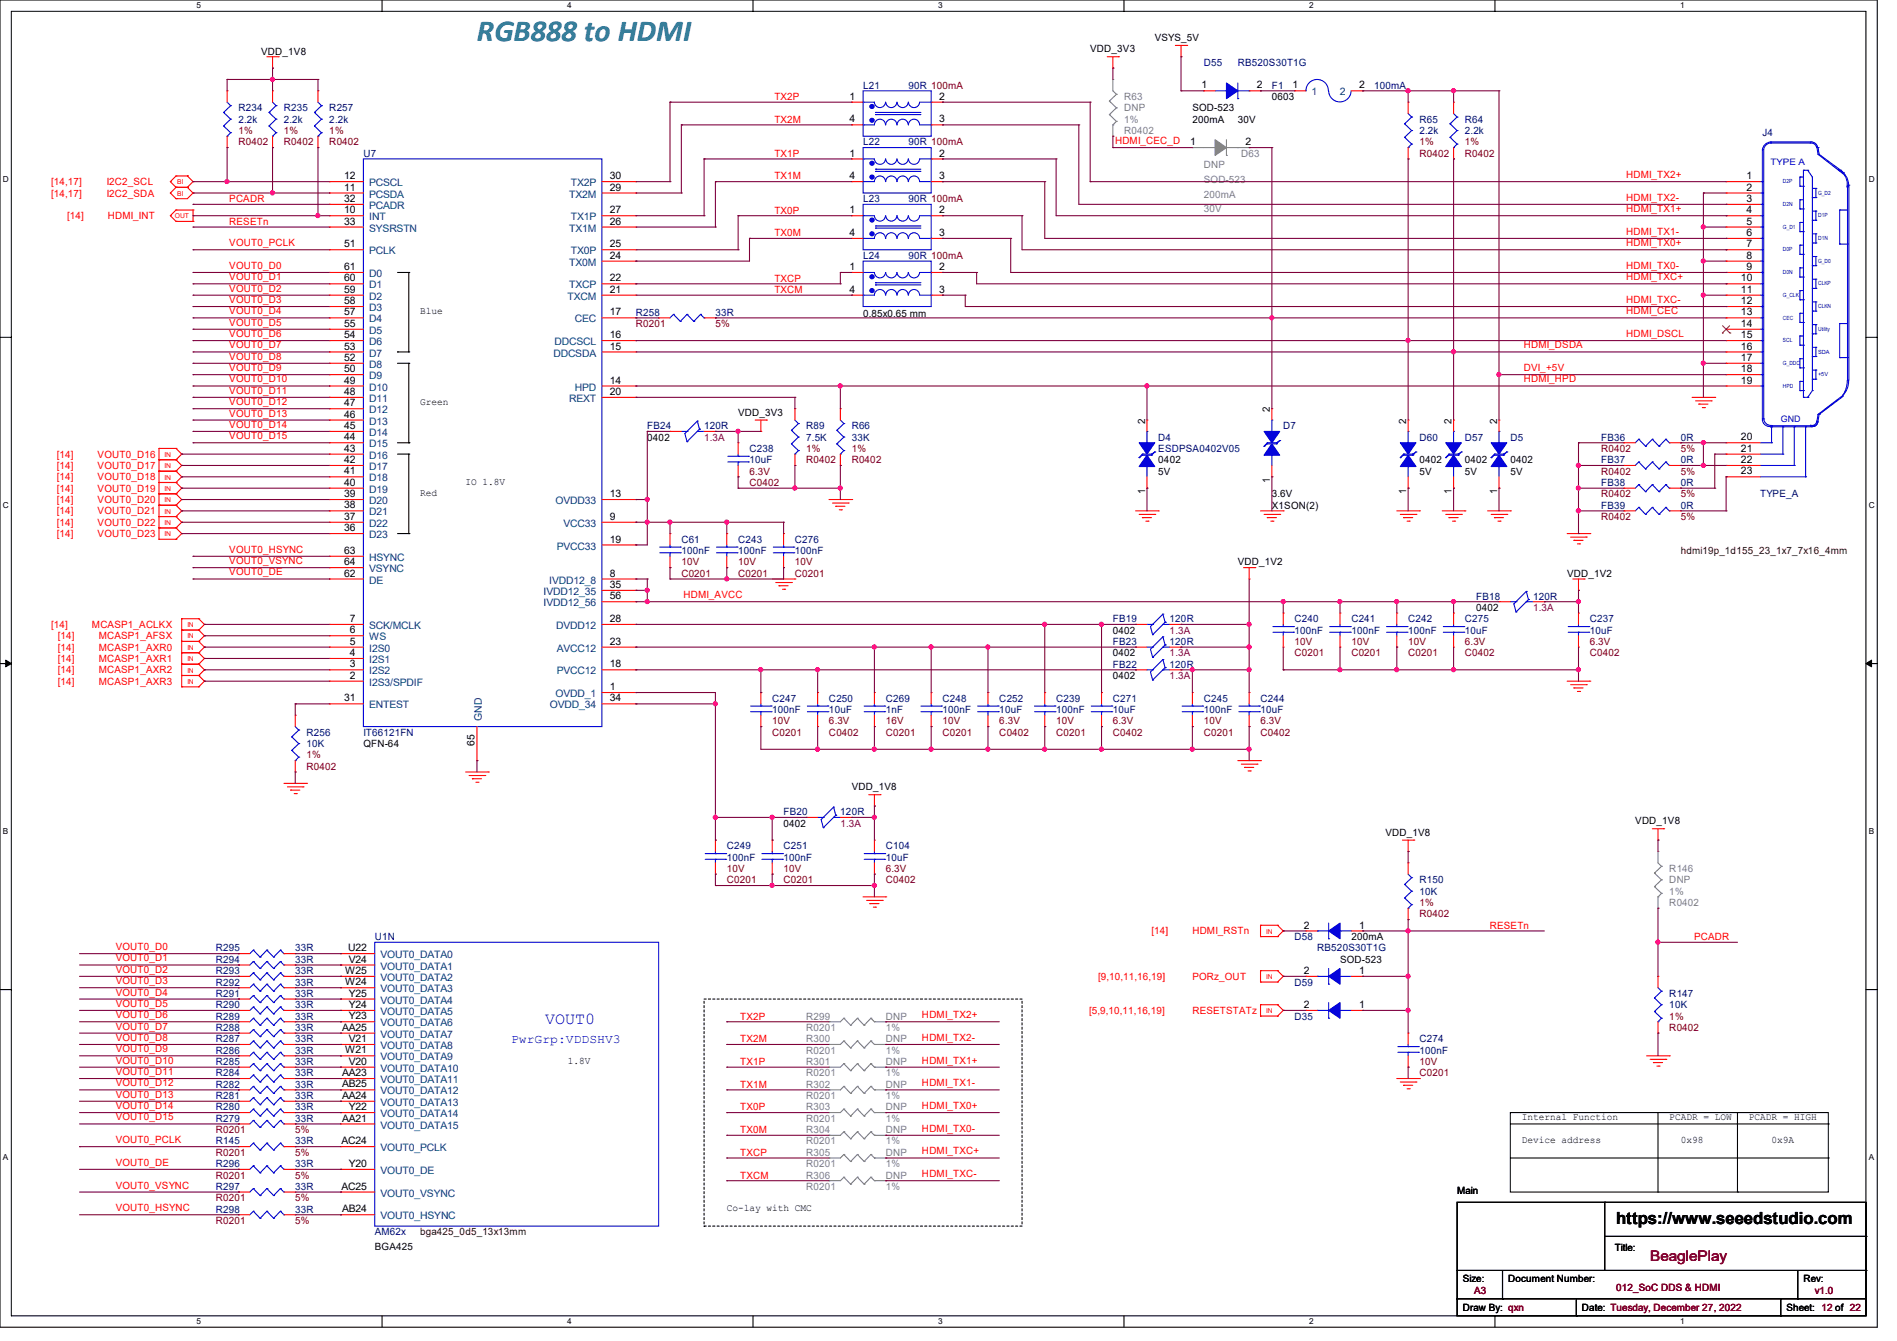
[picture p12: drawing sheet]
<svg xmlns="http://www.w3.org/2000/svg" width="297mm" height="210mm" viewBox="0 0 297 210" stroke-linecap="round" stroke-linejoin="round" font-family="sans-serif">
<defs><g id="words">
<text font-size="4.8" fill="#007f7f" x="74.7" y="6.3">RGB888 to HDMI</text>
<text font-size="2.6" fill="#00f" x="85.3" y="160.4">VOUT0</text>
<text font-size="2.6" x="253" y="191.8">https://www.seeedstudio.com</text>
<text font-size="2.3" fill="#7f0000" x="258.4" y="197.5">BeaglePlay</text>
<text font-size="1.9" fill="#00f" x="80" y="163.3">PwrGrp:VDDSHV3</text>
<g font-size="1.6">
<text x="40.9" y="8.6">VDD_1V8</text>
<text x="170.7" y="8.2">VDD_3V3</text>
<text x="180.8" y="6.4">VSYS_5V</text>
<text x="133" y="15.6">1</text>
<text x="147" y="15.6">2</text>
<text x="186.7" y="17.4">SOD-523</text>
<text x="188.1" y="13.8">1</text>
<text x="196.8" y="13.8">2</text>
<text x="199.1" y="15.7">0603</text>
<text x="202.4" y="13.8">1</text>
<text x="212.8" y="13.8">2</text>
<text x="133" y="19.2">4</text>
<text x="147" y="19.2">3</text>
<text x="186.3" y="22.7">1</text>
<text x="186.7" y="19.2">200mA</text>
<text x="193.8" y="19.2">30V</text>
<text x="195" y="22.7">2</text>
<text x="53.9" y="28.1">12</text>
<text x="53.9" y="29.8">11</text>
<text x="95.5" y="29.8">29</text>
<text x="95.5" y="28.1">30</text>
<text x="133" y="24.5">1</text>
<text x="133" y="28.1">4</text>
<text x="147" y="24.5">2</text>
<text x="147" y="28.1">3</text>
<text x="273.5" y="28.1">1</text>
<text x="273.5" y="29.8">2</text>
<text x="53.9" y="33.4">10</text>
<text x="53.9" y="31.6">32</text>
<text x="53.9" y="35.2">33</text>
<text x="95.5" y="35.2">26</text>
<text x="95.5" y="33.4">27</text>
<text x="133" y="33.4">1</text>
<text x="147" y="33.4">2</text>
<text x="273.5" y="31.6">3</text>
<text x="273.5" y="33.4">4</text>
<text x="273.5" y="35.2">5</text>
<text x="53.9" y="38.7">51</text>
<text x="95.5" y="40.5">24</text>
<text x="95.5" y="38.7">25</text>
<text x="133" y="37">4</text>
<text x="147" y="37">3</text>
<text x="273.5" y="37">6</text>
<text x="273.5" y="38.7">7</text>
<text x="273.5" y="40.5">8</text>
<text x="53.9" y="44.1">60</text>
<text x="53.9" y="45.8">59</text>
<text x="53.9" y="47.6">58</text>
<text x="53.9" y="42.3">61</text>
<text x="95.5" y="45.8">21</text>
<text x="95.5" y="44.1">22</text>
<text x="133" y="42.3">1</text>
<text x="133" y="45.8">4</text>
<text x="147" y="42.3">2</text>
<text x="147" y="45.8">3</text>
<text x="272.6" y="44.1">10</text>
<text x="272.6" y="45.8">11</text>
<text x="272.6" y="47.6">12</text>
<text x="273.5" y="42.3">9</text>
<text x="53.9" y="49.4">57</text>
<text x="53.9" y="51.2">55</text>
<text x="53.9" y="53">54</text>
<text x="65.8" y="49.2">Blue</text>
<text x="95.5" y="49.4">17</text>
<text x="95.5" y="53">16</text>
<text x="135.1" y="49.6">0.85x0.65 mm</text>
<text x="272.6" y="49.4">13</text>
<text x="272.6" y="51.2">14</text>
<text x="272.6" y="53">15</text>
<text x="53.9" y="58.3">50</text>
<text x="53.9" y="54.7">53</text>
<text x="53.9" y="56.5">52</text>
<text x="95.5" y="54.7">15</text>
<text x="272.6" y="54.7">16</text>
<text x="272.6" y="56.5">17</text>
<text x="272.6" y="58.3">18</text>
<text x="53.9" y="60.1">49</text>
<text x="53.9" y="61.8">48</text>
<text x="53.9" y="63.6">47</text>
<text x="53.9" y="65.4">46</text>
<text x="65.8" y="63.5">Green</text>
<text x="95.5" y="60.1">14</text>
<text x="95.5" y="61.8">20</text>
<text x="115.6" y="65.1">VDD_3V3</text>
<text x="198.8" y="64.6" transform="rotate(-90 198.8 64.6)">2</text>
<text x="272.6" y="60.1">19</text>
<text x="53.9" y="67.2">45</text>
<text x="53.9" y="69">44</text>
<text x="53.9" y="70.7">43</text>
<text x="101.3" y="69">0402</text>
<text x="179.3" y="66.3" transform="rotate(-90 179.3 66.3)">2</text>
<text x="220.2" y="66.3" transform="rotate(-90 220.2 66.3)">2</text>
<text x="227.3" y="66.3" transform="rotate(-90 227.3 66.3)">2</text>
<text x="234.4" y="66.3" transform="rotate(-90 234.4 66.3)">2</text>
<text x="272.6" y="69">20</text>
<text x="272.6" y="70.7">21</text>
<text x="53.9" y="72.5">42</text>
<text x="53.9" y="74.3">41</text>
<text x="53.9" y="76.1">40</text>
<text x="53.9" y="77.9">39</text>
<text x="65.8" y="77.7">Red</text>
<text x="72.9" y="75.9">IO 1.8V</text>
<text x="95.5" y="77.9">13</text>
<text x="179.3" y="77.3" transform="rotate(-90 179.3 77.3)">1</text>
<text x="181.4" y="72.6">0402</text>
<text x="181.4" y="74.3">5V</text>
<text x="198.8" y="75.6" transform="rotate(-90 198.8 75.6)">1</text>
<text x="199.1" y="77.9">3.6V</text>
<text x="220.2" y="77.3" transform="rotate(-90 220.2 77.3)">1</text>
<text x="222.2" y="72.6">0402</text>
<text x="222.2" y="74.3">5V</text>
<text x="227.3" y="77.3" transform="rotate(-90 227.3 77.3)">1</text>
<text x="229.4" y="72.6">0402</text>
<text x="229.4" y="74.3">5V</text>
<text x="234.4" y="77.3" transform="rotate(-90 234.4 77.3)">1</text>
<text x="236.5" y="72.6">0402</text>
<text x="236.5" y="74.3">5V</text>
<text x="272.6" y="72.5">22</text>
<text x="272.6" y="74.3">23</text>
<text x="53.9" y="79.6">38</text>
<text x="53.9" y="81.4">37</text>
<text x="53.9" y="83.2">36</text>
<text x="95.5" y="81.4">9</text>
<text x="199.1" y="79.7">X1SON(2)</text>
<text x="53.9" y="86.7">63</text>
<text x="53.9" y="88.5">64</text>
<text x="95.5" y="85">19</text>
<text x="193.8" y="88.6">VDD_1V2</text>
<text x="53.9" y="90.3">62</text>
<text x="95.5" y="93.9">56</text>
<text x="95.5" y="92.1">35</text>
<text x="95.5" y="90.3">8</text>
<text x="231.1" y="95.7">0402</text>
<text x="245.4" y="90.3">VDD_1V2</text>
<text x="54.8" y="101">5</text>
<text x="54.8" y="97.4">7</text>
<text x="54.8" y="99.2">6</text>
<text x="95.5" y="101">23</text>
<text x="95.5" y="97.4">28</text>
<text x="174.2" y="99.2">0402</text>
<text x="54.8" y="102.7">4</text>
<text x="54.8" y="104.5">3</text>
<text x="54.8" y="106.3">2</text>
<text x="95.5" y="104.5">18</text>
<text x="174.2" y="106.3">0402</text>
<text x="174.2" y="102.8">0402</text>
<text x="53.9" y="109.9">31</text>
<text x="95.5" y="108.1">1</text>
<text x="95.5" y="109.9">34</text>
<text x="56.9" y="117">QFN-64</text>
<text x="74.3" y="116.8" transform="rotate(-90 74.3 116.8)">65</text>
<text x="133.3" y="123.8">VDD_1V8</text>
<text x="122.7" y="129.5">0402</text>
<text x="216.9" y="130.9">VDD_1V8</text>
<text x="256" y="129.1">VDD_1V8</text>
<text x="54.5" y="149">U22</text>
<text x="204.1" y="145.4">2</text>
<text x="211.6" y="147.2">200mA</text>
<text x="212.8" y="145.4">1</text>
<text x="54.1" y="154.3">W24</text>
<text x="54.1" y="152.5">W25</text>
<text x="54.6" y="150.8">V24</text>
<text x="204.1" y="152.5">2</text>
<text x="209.8" y="150.8">SOD-523</text>
<text x="212.8" y="152.5">1</text>
<text x="53.6" y="161.4">AA25</text>
<text x="54.6" y="159.6">Y23</text>
<text x="54.6" y="157.9">Y24</text>
<text x="54.6" y="156.1">Y25</text>
<text x="204.1" y="157.9">2</text>
<text x="212.8" y="157.9">1</text>
<text x="54.1" y="165">W21</text>
<text x="54.6" y="166.8">V20</text>
<text x="54.6" y="163.2">V21</text>
<text x="88.9" y="166.6">1.8V</text>
<text x="53.6" y="168.5">AA23</text>
<text x="53.6" y="170.3">AB25</text>
<text x="53.6" y="172.1">AA24</text>
<text x="54.6" y="173.9">Y22</text>
<text x="53.5" y="179.2">AC24</text>
<text x="53.6" y="175.6">AA21</text>
<text x="238.3" y="175.5">Internal Function</text>
<text x="238.3" y="179">Device address</text>
<text x="261.4" y="175.5">PCADR = LOW</text>
<text x="263.1" y="179">0x98</text>
<text x="273.8" y="175.5">PCADR = HIGH</text>
<text x="277.4" y="179">0x9A</text>
<text x="54.6" y="182.8">Y20</text>
<text x="53.5" y="186.3">AC25</text>
<text x="53.6" y="189.9">AB24</text>
<text x="113.8" y="189.7">Co-lay with CMC</text>
<text x="228.1" y="187.1">Main</text>
<text x="58.7" y="195.8">BGA425</text>
<text x="252.8" y="196">Title:</text>
<text x="229" y="200.7">Size:</text>
<text x="236.1" y="200.7">Document Number:</text>
<text x="282.4" y="200.7">Rev:</text>
<text x="229" y="205.4">Draw By: qxn</text>
<text x="247.7" y="205.4">Date: Tuesday, December 27, 2022</text>
<text x="279.7" y="205.4">Sheet: 12 of 22</text>
</g>
<g font-size="1.6" fill="#00007f">
<text x="188.5" y="10.3">D55</text>
<text x="193.8" y="10.3">RB520S30T1G</text>
<text x="37.3" y="17.4">R234</text>
<text x="44.4" y="17.4">R235</text>
<text x="51.6" y="17.4">R257</text>
<text x="135.1" y="13.9">L21</text>
<text x="142.2" y="13.9">90R 100mA</text>
<text x="199.1" y="13.9">F1</text>
<text x="215.1" y="13.9">100mA</text>
<text x="37.3" y="19.2">2.2k</text>
<text x="44.4" y="19.2">2.2k</text>
<text x="51.6" y="19.2">2.2k</text>
<text x="135.1" y="22.8">L22</text>
<text x="142.2" y="22.8">90R 100mA</text>
<text x="222.2" y="19.2">R65</text>
<text x="222.2" y="21">2.2k</text>
<text x="229.4" y="19.2">R64</text>
<text x="229.4" y="21">2.2k</text>
<text x="275.9" y="21.3">J4</text>
<text x="56.9" y="24.6">U7</text>
<text x="135.1" y="31.7">L23</text>
<text x="142.2" y="31.7">90R 100mA</text>
<text x="135.1" y="40.6">L24</text>
<text x="142.2" y="40.6">90R 100mA</text>
<text x="99.6" y="49.4">R258</text>
<text x="112" y="49.4">33R</text>
<text x="101.3" y="67.2">FB24</text>
<text x="110.2" y="67.2">120R</text>
<text x="117.3" y="70.8">C238</text>
<text x="126.2" y="67.2">R89</text>
<text x="126.2" y="69">7.5K</text>
<text x="133.3" y="67.2">R66</text>
<text x="133.3" y="69">33K</text>
<text x="181.4" y="69">D4</text>
<text x="181.4" y="70.8">ESDPSA0402V05</text>
<text x="200.9" y="67.2">D7</text>
<text x="222.2" y="69">D60</text>
<text x="229.4" y="69">D57</text>
<text x="236.5" y="69">D5</text>
<text x="250.7" y="69">FB36</text>
<text x="263.1" y="69">0R</text>
<text x="117.3" y="72.6">10uF</text>
<text x="250.7" y="72.6">FB37</text>
<text x="250.7" y="76.1">FB38</text>
<text x="263.1" y="72.6">0R</text>
<text x="263.1" y="76.1">0R</text>
<text x="275.6" y="77.9">TYPE_A</text>
<text x="250.7" y="79.7">FB39</text>
<text x="263.1" y="79.7">0R</text>
<text x="106.7" y="85">C61</text>
<text x="106.7" y="86.8">100nF</text>
<text x="115.6" y="85">C243</text>
<text x="115.6" y="86.8">100nF</text>
<text x="124.5" y="85">C276</text>
<text x="124.5" y="86.8">100nF</text>
<text x="231.1" y="93.9">FB18</text>
<text x="240" y="93.9">120R</text>
<text x="174.2" y="101">FB23</text>
<text x="174.2" y="97.4">FB19</text>
<text x="183.1" y="101">120R</text>
<text x="183.1" y="97.4">120R</text>
<text x="202.7" y="97.4">C240</text>
<text x="202.7" y="99.2">100nF</text>
<text x="211.6" y="97.4">C241</text>
<text x="211.6" y="99.2">100nF</text>
<text x="220.5" y="97.4">C242</text>
<text x="220.5" y="99.2">100nF</text>
<text x="229.4" y="97.4">C275</text>
<text x="229.4" y="99.2">10uF</text>
<text x="248.9" y="97.4">C237</text>
<text x="248.9" y="99.2">10uF</text>
<text x="174.2" y="104.6">FB22</text>
<text x="183.1" y="104.6">120R</text>
<text x="120.9" y="109.9">C247</text>
<text x="120.9" y="111.7">100nF</text>
<text x="129.8" y="109.9">C250</text>
<text x="129.8" y="111.7">10uF</text>
<text x="138.7" y="109.9">C269</text>
<text x="138.7" y="111.7">1nF</text>
<text x="147.6" y="109.9">C248</text>
<text x="147.6" y="111.7">100nF</text>
<text x="156.5" y="109.9">C252</text>
<text x="156.5" y="111.7">10uF</text>
<text x="165.4" y="109.9">C239</text>
<text x="165.4" y="111.7">100nF</text>
<text x="174.2" y="109.9">C271</text>
<text x="174.2" y="111.7">10uF</text>
<text x="188.5" y="109.9">C245</text>
<text x="188.5" y="111.7">100nF</text>
<text x="197.4" y="109.9">C244</text>
<text x="197.4" y="111.7">10uF</text>
<text x="48" y="115.2">R256</text>
<text x="48" y="117">10K</text>
<text x="56.9" y="115.2">IT66121FN</text>
<text x="122.7" y="127.7">FB20</text>
<text x="131.6" y="127.7">120R</text>
<text x="113.8" y="133">C249</text>
<text x="113.8" y="134.8">100nF</text>
<text x="122.7" y="133">C251</text>
<text x="122.7" y="134.8">100nF</text>
<text x="138.7" y="133">C104</text>
<text x="138.7" y="134.8">10uF</text>
<text x="222.2" y="138.3">R150</text>
<text x="222.2" y="140.1">10K</text>
<text x="33.8" y="149">R295</text>
<text x="46.2" y="149">33R</text>
<text x="58.7" y="147.2">U1N</text>
<text x="202.7" y="147.2">D58</text>
<text x="206.2" y="149">RB520S30T1G</text>
<text x="33.8" y="150.8">R294</text>
<text x="33.8" y="154.3">R292</text>
<text x="33.8" y="152.6">R293</text>
<text x="46.2" y="150.8">33R</text>
<text x="46.2" y="154.3">33R</text>
<text x="46.2" y="152.6">33R</text>
<text x="202.7" y="154.3">D59</text>
<text x="33.8" y="157.9">R290</text>
<text x="33.8" y="156.1">R291</text>
<text x="33.8" y="161.5">R288</text>
<text x="33.8" y="159.7">R289</text>
<text x="46.2" y="157.9">33R</text>
<text x="46.2" y="156.1">33R</text>
<text x="46.2" y="161.5">33R</text>
<text x="46.2" y="159.7">33R</text>
<text x="202.7" y="159.7">D35</text>
<text x="261.4" y="156.1">R147</text>
<text x="261.4" y="157.9">10K</text>
<text x="33.8" y="166.8">R285</text>
<text x="33.8" y="165">R286</text>
<text x="33.8" y="163.2">R287</text>
<text x="46.2" y="166.8">33R</text>
<text x="46.2" y="165">33R</text>
<text x="46.2" y="163.2">33R</text>
<text x="222.2" y="163.2">C274</text>
<text x="222.2" y="165">100nF</text>
<text x="33.8" y="172.1">R281</text>
<text x="33.8" y="170.3">R282</text>
<text x="33.8" y="168.6">R284</text>
<text x="33.8" y="173.9">R280</text>
<text x="46.2" y="172.1">33R</text>
<text x="46.2" y="170.3">33R</text>
<text x="46.2" y="168.6">33R</text>
<text x="46.2" y="173.9">33R</text>
<text x="33.8" y="175.7">R279</text>
<text x="33.8" y="179.2">R145</text>
<text x="46.2" y="175.7">33R</text>
<text x="46.2" y="179.2">33R</text>
<text x="33.8" y="182.8">R296</text>
<text x="46.2" y="182.8">33R</text>
<text x="33.8" y="189.9">R298</text>
<text x="33.8" y="186.3">R297</text>
<text x="46.2" y="189.9">33R</text>
<text x="46.2" y="186.3">33R</text>
<text x="58.7" y="193.5">AM62x</text>
</g>
<g font-size="1.6" fill="#f00">
<text x="121.2" y="15.7">TX2P</text>
<text x="121.2" y="19.2">TX2M</text>
<text x="174.6" y="22.6">HDMI_CEC_D</text>
<text x="8" y="29">[14,17]</text>
<text x="16.7" y="29">I2C2_SCL</text>
<text x="121.2" y="24.6">TX1P</text>
<text x="121.2" y="28.1">TX1M</text>
<text x="254.6" y="27.9">HDMI_TX2+</text>
<text x="8" y="30.8">[14,17]</text>
<text x="10.5" y="34.3">[14]</text>
<text x="16.7" y="30.8">I2C2_SDA</text>
<text x="16.9" y="34.3">HDMI_INT</text>
<text x="35.9" y="35.2">RESETn</text>
<text x="35.9" y="31.7">PCADR</text>
<text x="121.2" y="33.4">TX0P</text>
<text x="254.6" y="31.5">HDMI_TX2-</text>
<text x="254.6" y="33.2">HDMI_TX1+</text>
<text x="35.9" y="38.6">VOUT0_PCLK</text>
<text x="121.2" y="37">TX0M</text>
<text x="254.6" y="36.8">HDMI_TX1-</text>
<text x="254.6" y="38.6">HDMI_TX0+</text>
<text x="35.9" y="42.1">VOUT0_D0</text>
<text x="35.9" y="43.9">VOUT0_D1</text>
<text x="35.9" y="45.7">VOUT0_D2</text>
<text x="35.9" y="47.5">VOUT0_D3</text>
<text x="121.2" y="45.9">TXCM</text>
<text x="121.2" y="44.1">TXCP</text>
<text x="254.6" y="42.1">HDMI_TX0-</text>
<text x="254.6" y="43.9">HDMI_TXC+</text>
<text x="254.6" y="47.5">HDMI_TXC-</text>
<text x="35.9" y="49.2">VOUT0_D4</text>
<text x="35.9" y="51">VOUT0_D5</text>
<text x="35.9" y="52.8">VOUT0_D6</text>
<text x="254.6" y="52.8">HDMI_DSCL</text>
<text x="254.6" y="49.2">HDMI_CEC</text>
<text x="35.9" y="54.6">VOUT0_D7</text>
<text x="35.9" y="56.3">VOUT0_D8</text>
<text x="35.9" y="58.1">VOUT0_D9</text>
<text x="35.9" y="59.9">VOUT0_D10</text>
<text x="238.6" y="54.6">HDMI_DSDA</text>
<text x="238.6" y="58.1">DVI_+5V</text>
<text x="238.6" y="59.9">HDMI_HPD</text>
<text x="35.9" y="61.7">VOUT0_D11</text>
<text x="35.9" y="63.5">VOUT0_D12</text>
<text x="35.9" y="65.2">VOUT0_D13</text>
<text x="8.9" y="71.7">[14]</text>
<text x="15.3" y="71.7">VOUT0_D16</text>
<text x="35.9" y="67">VOUT0_D14</text>
<text x="35.9" y="68.8">VOUT0_D15</text>
<text x="8.9" y="73.4">[14]</text>
<text x="8.9" y="75.2">[14]</text>
<text x="8.9" y="77">[14]</text>
<text x="15.3" y="73.4">VOUT0_D17</text>
<text x="15.3" y="75.2">VOUT0_D18</text>
<text x="15.3" y="77">VOUT0_D19</text>
<text x="8.9" y="78.8">[14]</text>
<text x="8.9" y="80.6">[14]</text>
<text x="8.9" y="82.3">[14]</text>
<text x="15.3" y="78.8">VOUT0_D20</text>
<text x="15.3" y="80.6">VOUT0_D21</text>
<text x="15.3" y="82.3">VOUT0_D22</text>
<text x="8.9" y="84.1">[14]</text>
<text x="15.3" y="84.1">VOUT0_D23</text>
<text x="35.9" y="88.3">VOUT0_VSYNC</text>
<text x="35.9" y="86.6">VOUT0_HSYNC</text>
<text x="35.9" y="90.1">VOUT0_DE</text>
<text x="107" y="93.7">HDMI_AVCC</text>
<text x="8" y="98.3">[14]</text>
<text x="9.1" y="100.1">[14]</text>
<text x="9.1" y="101.9">[14]</text>
<text x="14.4" y="98.3">MCASP1_ACLKX</text>
<text x="15.5" y="100.1">MCASP1_AFSX</text>
<text x="15.5" y="101.9">MCASP1_AXR0</text>
<text x="9.1" y="103.7">[14]</text>
<text x="9.1" y="105.4">[14]</text>
<text x="9.1" y="107.2">[14]</text>
<text x="15.5" y="103.7">MCASP1_AXR1</text>
<text x="15.5" y="105.4">MCASP1_AXR2</text>
<text x="15.5" y="107.2">MCASP1_AXR3</text>
<text x="18.1" y="148.8">VOUT0_D0</text>
<text x="180.3" y="146.3">[14]</text>
<text x="186.7" y="146.3">HDMI_RSTn</text>
<text x="233.3" y="145.5">RESETn</text>
<text x="265.3" y="147.2">PCADR</text>
<text x="18.1" y="150.6">VOUT0_D1</text>
<text x="18.1" y="152.4">VOUT0_D2</text>
<text x="18.1" y="154.1">VOUT0_D3</text>
<text x="18.1" y="155.9">VOUT0_D4</text>
<text x="171.9" y="153.5">[9,10,11,16,19]</text>
<text x="186.7" y="153.5">PORz_OUT</text>
<text x="18.1" y="157.7">VOUT0_D5</text>
<text x="18.1" y="159.5">VOUT0_D6</text>
<text x="18.1" y="161.2">VOUT0_D7</text>
<text x="115.9" y="159.7">TX2P</text>
<text x="144.4" y="159.5">HDMI_TX2+</text>
<text x="170.5" y="158.8">[5,9,10,11,16,19]</text>
<text x="186.7" y="158.8">RESETSTATz</text>
<text x="18.1" y="163">VOUT0_D8</text>
<text x="18.1" y="164.8">VOUT0_D9</text>
<text x="18.1" y="166.6">VOUT0_D10</text>
<text x="115.9" y="163.2">TX2M</text>
<text x="115.9" y="166.8">TX1P</text>
<text x="144.4" y="166.6">HDMI_TX1+</text>
<text x="144.4" y="163">HDMI_TX2-</text>
<text x="18.1" y="168.4">VOUT0_D11</text>
<text x="18.1" y="170.1">VOUT0_D12</text>
<text x="18.1" y="171.9">VOUT0_D13</text>
<text x="18.1" y="173.7">VOUT0_D14</text>
<text x="115.9" y="170.3">TX1M</text>
<text x="115.9" y="173.9">TX0P</text>
<text x="144.4" y="173.7">HDMI_TX0+</text>
<text x="144.4" y="170.1">HDMI_TX1-</text>
<text x="18.1" y="175.5">VOUT0_D15</text>
<text x="18.1" y="179">VOUT0_PCLK</text>
<text x="115.9" y="177.5">TX0M</text>
<text x="144.4" y="177.2">HDMI_TX0-</text>
<text x="18.1" y="182.6">VOUT0_DE</text>
<text x="115.9" y="181">TXCP</text>
<text x="115.9" y="184.6">TXCM</text>
<text x="144.4" y="180.8">HDMI_TXC+</text>
<text x="144.4" y="184.4">HDMI_TXC-</text>
<text x="18.1" y="186.1">VOUT0_VSYNC</text>
<text x="18.1" y="189.7">VOUT0_HSYNC</text>
</g>
<g font-size="1.6" fill="#7f7f7f">
<text x="176" y="15.7">R63</text>
<text x="176" y="17.4">DNP</text>
<text x="176" y="19.2">1%</text>
<text x="176" y="21">R0402</text>
<text x="188.5" y="26.3">DNP</text>
<text x="188.5" y="28.7">SOD-523</text>
<text x="194.4" y="24.6">D63</text>
<text x="188.5" y="30.9">200mA</text>
<text x="188.5" y="33.3">30V</text>
<text x="261.4" y="136.6">R146</text>
<text x="261.4" y="138.3">DNP</text>
<text x="261.4" y="140.1">1%</text>
<text x="261.4" y="141.9">R0402</text>
<text x="126.2" y="161.5">R0201</text>
<text x="126.2" y="159.7">R299</text>
<text x="138.7" y="159.7">DNP</text>
<text x="138.7" y="161.5">1%</text>
<text x="126.2" y="165">R0201</text>
<text x="126.2" y="166.8">R301</text>
<text x="126.2" y="163.2">R300</text>
<text x="138.7" y="166.8">DNP</text>
<text x="138.7" y="163.2">DNP</text>
<text x="138.7" y="165">1%</text>
<text x="126.2" y="168.6">R0201</text>
<text x="126.2" y="172.1">R0201</text>
<text x="126.2" y="170.3">R302</text>
<text x="126.2" y="173.9">R303</text>
<text x="138.7" y="170.3">DNP</text>
<text x="138.7" y="173.9">DNP</text>
<text x="138.7" y="168.6">1%</text>
<text x="138.7" y="172.1">1%</text>
<text x="126.2" y="175.7">R0201</text>
<text x="126.2" y="179.2">R0201</text>
<text x="126.2" y="177.5">R304</text>
<text x="138.7" y="177.5">DNP</text>
<text x="138.7" y="175.7">1%</text>
<text x="138.7" y="179.2">1%</text>
<text x="126.2" y="182.8">R0201</text>
<text x="126.2" y="181">R305</text>
<text x="126.2" y="184.6">R306</text>
<text x="138.7" y="181">DNP</text>
<text x="138.7" y="184.6">DNP</text>
<text x="138.7" y="182.8">1%</text>
<text x="126.2" y="186.3">R0201</text>
<text x="138.7" y="186.3">1%</text>
</g>
<g font-size="1.6" fill="#003f7f">
<text x="205.4" y="14.9">1</text>
<text x="209.8" y="14.9">2</text>
<text x="57.8" y="29.2">PCSCL</text>
<text x="89.4" y="29.2">TX2P</text>
<text x="57.8" y="34.5">INT</text>
<text x="57.8" y="32.7">PCADR</text>
<text x="57.8" y="30.9">PCSDA</text>
<text x="89.1" y="30.9">TX2M</text>
<text x="89.4" y="34.5">TX1P</text>
<text x="57.8" y="39.8">PCLK</text>
<text x="57.8" y="36.3">SYSRSTN</text>
<text x="89.1" y="41.6">TX0M</text>
<text x="89.1" y="36.3">TX1M</text>
<text x="89.4" y="39.8">TX0P</text>
<text x="57.8" y="45.2">D1</text>
<text x="57.8" y="46.9">D2</text>
<text x="57.8" y="43.4">D0</text>
<text x="88.9" y="46.9">TXCM</text>
<text x="89.1" y="45.2">TXCP</text>
<text x="57.8" y="48.7">D3</text>
<text x="57.8" y="50.5">D4</text>
<text x="57.8" y="52.3">D5</text>
<text x="90" y="50.5">CEC</text>
<text x="57.8" y="59.4">D9</text>
<text x="57.8" y="54.1">D6</text>
<text x="57.8" y="55.8">D7</text>
<text x="57.8" y="57.6">D8</text>
<text x="86.7" y="55.8">DDCSDA</text>
<text x="86.8" y="54.1">DDCSCL</text>
<text x="57.8" y="61.2">D10</text>
<text x="57.8" y="63">D11</text>
<text x="57.8" y="64.7">D12</text>
<text x="89.1" y="63">REXT</text>
<text x="90" y="61.2">HPD</text>
<text x="57.8" y="66.5">D13</text>
<text x="57.8" y="68.3">D14</text>
<text x="57.8" y="70.1">D15</text>
<text x="57.8" y="71.8">D16</text>
<text x="57.8" y="73.6">D17</text>
<text x="57.8" y="75.4">D18</text>
<text x="57.8" y="77.2">D19</text>
<text x="57.8" y="79">D20</text>
<text x="57.8" y="80.7">D21</text>
<text x="57.8" y="82.5">D22</text>
<text x="87" y="79">OVDD33</text>
<text x="88.2" y="82.5">VCC33</text>
<text x="57.8" y="87.8">HSYNC</text>
<text x="57.8" y="89.6">VSYNC</text>
<text x="57.8" y="84.3">D23</text>
<text x="87.2" y="86.1">PVCC33</text>
<text x="57.8" y="91.4">DE</text>
<text x="85.1" y="95">IVDD12_56</text>
<text x="85.1" y="93.2">IVDD12_35</text>
<text x="86" y="91.4">IVDD12_8</text>
<text x="57.8" y="98.5">SCK/MCLK</text>
<text x="57.8" y="100.3">WS</text>
<text x="87.1" y="98.5">DVDD12</text>
<text x="57.8" y="102.1">I2S0</text>
<text x="57.8" y="103.8">I2S1</text>
<text x="57.8" y="105.6">I2S2</text>
<text x="57.8" y="107.4">I2S3/SPDIF</text>
<text x="87.2" y="102.1">AVCC12</text>
<text x="87.2" y="105.6">PVCC12</text>
<text x="57.8" y="111">ENTEST</text>
<text x="75.4" y="112.9" transform="rotate(-90 75.4 112.9)">GND</text>
<text x="86.1" y="111">OVDD_34</text>
<text x="87" y="109.2">OVDD_1</text>
<text x="59.6" y="150.1">VOUT0_DATA0</text>
<text x="59.6" y="151.9">VOUT0_DATA1</text>
<text x="59.6" y="155.4">VOUT0_DATA3</text>
<text x="59.6" y="153.6">VOUT0_DATA2</text>
<text x="59.6" y="160.7">VOUT0_DATA6</text>
<text x="59.6" y="159">VOUT0_DATA5</text>
<text x="59.6" y="157.2">VOUT0_DATA4</text>
<text x="59.6" y="162.5">VOUT0_DATA7</text>
<text x="59.6" y="167.9">VOUT0_DATA10</text>
<text x="59.6" y="166.1">VOUT0_DATA9</text>
<text x="59.6" y="164.3">VOUT0_DATA8</text>
<text x="59.6" y="169.6">VOUT0_DATA11</text>
<text x="59.6" y="171.4">VOUT0_DATA12</text>
<text x="59.6" y="173.2">VOUT0_DATA13</text>
<text x="59.6" y="175">VOUT0_DATA14</text>
<text x="59.6" y="176.7">VOUT0_DATA15</text>
<text x="59.6" y="183.9">VOUT0_DE</text>
<text x="59.6" y="180.3">VOUT0_PCLK</text>
<text x="59.6" y="191">VOUT0_HSYNC</text>
<text x="59.6" y="187.4">VOUT0_VSYNC</text>
</g>
<g font-size="1.6" fill="#7f0000">
<text x="37.3" y="21">1%</text>
<text x="37.3" y="22.8">R0402</text>
<text x="44.4" y="21">1%</text>
<text x="44.4" y="22.8">R0402</text>
<text x="51.6" y="21">1%</text>
<text x="51.6" y="22.8">R0402</text>
<text x="222.2" y="22.8">1%</text>
<text x="229.4" y="22.8">1%</text>
<text x="222.2" y="24.6">R0402</text>
<text x="229.4" y="24.6">R0402</text>
<text x="99.6" y="51.2">R0201</text>
<text x="112" y="51.2">5%</text>
<text x="126.2" y="70.8">1%</text>
<text x="133.3" y="70.8">1%</text>
<text x="250.7" y="70.8">R0402</text>
<text x="263.1" y="70.8">5%</text>
<text x="117.3" y="76.1">C0402</text>
<text x="117.3" y="74.3">6.3V</text>
<text x="126.2" y="72.6">R0402</text>
<text x="133.3" y="72.6">R0402</text>
<text x="250.7" y="74.3">R0402</text>
<text x="250.7" y="77.9">R0402</text>
<text x="263.1" y="74.3">5%</text>
<text x="263.1" y="77.9">5%</text>
<text x="250.7" y="81.4">R0402</text>
<text x="263.1" y="81.4">5%</text>
<text x="106.7" y="88.6">10V</text>
<text x="115.6" y="88.6">10V</text>
<text x="124.5" y="88.6">10V</text>
<text x="106.7" y="90.3">C0201</text>
<text x="115.6" y="90.3">C0201</text>
<text x="124.5" y="90.3">C0201</text>
<text x="202.7" y="101">10V</text>
<text x="211.6" y="101">10V</text>
<text x="220.5" y="101">10V</text>
<text x="229.4" y="101">6.3V</text>
<text x="248.9" y="101">6.3V</text>
<text x="202.7" y="102.8">C0201</text>
<text x="211.6" y="102.8">C0201</text>
<text x="220.5" y="102.8">C0201</text>
<text x="229.4" y="102.8">C0402</text>
<text x="248.9" y="102.8">C0402</text>
<text x="120.9" y="113.5">10V</text>
<text x="129.8" y="113.5">6.3V</text>
<text x="138.7" y="113.5">16V</text>
<text x="147.6" y="113.5">10V</text>
<text x="156.5" y="113.5">6.3V</text>
<text x="165.4" y="113.5">10V</text>
<text x="174.2" y="113.5">6.3V</text>
<text x="188.5" y="113.5">10V</text>
<text x="197.4" y="113.5">6.3V</text>
<text x="48" y="118.8">1%</text>
<text x="120.9" y="115.2">C0201</text>
<text x="129.8" y="115.2">C0402</text>
<text x="138.7" y="115.2">C0201</text>
<text x="147.6" y="115.2">C0201</text>
<text x="156.5" y="115.2">C0402</text>
<text x="165.4" y="115.2">C0201</text>
<text x="174.2" y="115.2">C0402</text>
<text x="188.5" y="115.2">C0201</text>
<text x="197.4" y="115.2">C0402</text>
<text x="48" y="120.6">R0402</text>
<text x="113.8" y="136.6">10V</text>
<text x="122.7" y="136.6">10V</text>
<text x="138.7" y="136.6">6.3V</text>
<text x="113.8" y="138.3">C0201</text>
<text x="122.7" y="138.3">C0201</text>
<text x="138.7" y="138.3">C0402</text>
<text x="222.2" y="141.9">1%</text>
<text x="222.2" y="143.7">R0402</text>
<text x="261.4" y="159.7">1%</text>
<text x="261.4" y="161.5">R0402</text>
<text x="222.2" y="166.8">10V</text>
<text x="222.2" y="168.6">C0201</text>
<text x="33.8" y="177.5">R0201</text>
<text x="46.2" y="177.5">5%</text>
<text x="33.8" y="184.6">R0201</text>
<text x="33.8" y="181">R0201</text>
<text x="46.2" y="184.6">5%</text>
<text x="46.2" y="181">5%</text>
<text x="33.8" y="191.7">R0201</text>
<text x="33.8" y="188.1">R0201</text>
<text x="46.2" y="191.7">5%</text>
<text x="46.2" y="188.1">5%</text>
<text x="230.8" y="202.7">A3</text>
<text x="253" y="202.2">012_SoC DDS &amp; HDMI</text>
<text x="284.1" y="202.7">v1.0</text>
</g>
<g font-size="1.6" fill="#7f003f">
<text x="110.2" y="69">1.3A</text>
<text x="240" y="95.7">1.3A</text>
<text x="183.1" y="99.2">1.3A</text>
<text x="183.1" y="106.3">1.3A</text>
<text x="183.1" y="102.8">1.3A</text>
<text x="131.6" y="129.5">1.3A</text>
</g>
<g font-size="1.6" fill="#3f0000">
<text x="263.1" y="86.8">hdmi19p_1d155_23_1x7_7x16_4mm</text>
<text x="65.8" y="193.5">bga425_0d5_13x13mm</text>
</g>
<g font-size="1.4" fill="#00f">
<text x="277.2" y="25.9">TYPE A</text>
<text x="278.8" y="66">GND</text>
</g>
<g font-size="1.3">
<text x="30.8" y="1.3">5</text>
<text x="88.8" y="1.3">4</text>
<text x="146.9" y="1.3">3</text>
<text x="205" y="1.3">2</text>
<text x="263.1" y="1.3">1</text>
<text x=".5" y="28.4">D</text>
<text x="292.6" y="28.4">D</text>
<text x=".5" y="79.5">C</text>
<text x="292.6" y="79.5">C</text>
<text x=".5" y="130.6">B</text>
<text x="292.6" y="130.6">B</text>
<text x=".5" y="181.7">A</text>
<text x="292.6" y="181.7">A</text>
<text x="30.8" y="207.4">5</text>
<text x="88.8" y="207.4">4</text>
<text x="146.9" y="207.4">3</text>
<text x="205" y="207.4">2</text>
<text x="263.1" y="207.4">1</text>
</g>
<g font-size="1.1" fill="#f00">
<text x="27.7" y="28.9">BI</text>
<text x="27.4" y="34.2">OUT</text>
<text x="27.7" y="30.6">BI</text>
<text x="25.8" y="71.5">IN</text>
<text x="25.8" y="73.3">IN</text>
<text x="25.8" y="75.1">IN</text>
<text x="25.8" y="76.9">IN</text>
<text x="25.8" y="78.7">IN</text>
<text x="25.8" y="80.4">IN</text>
<text x="25.8" y="82.2">IN</text>
<text x="25.8" y="84">IN</text>
<text x="29.3" y="98.2">IN</text>
<text x="29.3" y="100">IN</text>
<text x="29.3" y="101.8">IN</text>
<text x="29.3" y="103.5">IN</text>
<text x="29.3" y="105.3">IN</text>
<text x="29.3" y="107.1">IN</text>
<text x="198.2" y="146.2">IN</text>
<text x="198.2" y="153.3">IN</text>
<text x="198.2" y="158.7">IN</text>
</g>
<g font-size=".9" fill="#00f">
<text x="279.2" y="28.7">D2P</text>
<text x="279.2" y="35.8">G_D1</text>
<text x="279.2" y="32.3">D2N</text>
<text x="284.7" y="30.5">G_D2</text>
<text x="284.7" y="34">D1P</text>
<text x="279.2" y="39.4">D0P</text>
<text x="284.7" y="37.6">D1N</text>
<text x="284.7" y="41.1">G_D0</text>
<text x="279.2" y="46.5">G_CLK</text>
<text x="279.2" y="42.9">D0N</text>
<text x="284.7" y="44.7">CLKP</text>
<text x="279.2" y="50">CEC</text>
<text x="279.2" y="53.6">SCL</text>
<text x="284.7" y="48.3">CLKN</text>
<text x="284.7" y="51.8">Utility</text>
<text x="279.2" y="57.2">G_DDC</text>
<text x="284.6" y="55.4">SDA</text>
<text x="284.6" y="58.9">+5V</text>
<text x="279.2" y="60.7">HPD</text>
</g>
</g></defs>
<path d="M0 0h293.9v207.9h-293.9zM1.8 1.8h290.3v204.3h-290.3z" fill="none" stroke="#000" stroke-width=".17"/>
<g fill="#fff">
<path d="M30.8 .2h.7v1.4h-.7z"/>
<path d="M30.8 206.2h.7v1.4h-.7z"/>
</g>
<path d="M59.8 0v1.8M59.8 206.1v1.8" fill="none" stroke="#000" stroke-width=".17"/>
<g fill="#fff">
<path d="M88.8 .2h.7v1.4h-.7z"/>
<path d="M88.8 206.2h.7v1.4h-.7z"/>
</g>
<path d="M117.9 0v1.8M117.9 206.1v1.8" fill="none" stroke="#000" stroke-width=".17"/>
<g fill="#fff">
<path d="M146.9 .2h.7v1.4h-.7z"/>
<path d="M146.9 206.2h.7v1.4h-.7z"/>
</g>
<path d="M176 0v1.8M176 206.1v1.8" fill="none" stroke="#000" stroke-width=".17"/>
<g fill="#fff">
<path d="M205 .2h.7v1.4h-.7z"/>
<path d="M205 206.2h.7v1.4h-.7z"/>
</g>
<path d="M234.1 0v1.8M234.1 206.1v1.8" fill="none" stroke="#000" stroke-width=".17"/>
<g fill="#fff">
<path d="M263.1 .2h.6v1.4h-.6z"/>
<path d="M263.1 206.2h.6v1.4h-.6z"/>
<path d="M.5 27.3h.9v1.4h-.9z"/>
<path d="M292.6 27.3h.9v1.4h-.9z"/>
<path d="M.5 78.4h.9v1.4h-.9z"/>
<path d="M292.6 78.4h.9v1.4h-.9z"/>
</g>
<path d="M0 52.8h1.8M292.1 52.8h1.8" fill="none" stroke="#000" stroke-width=".17"/>
<g fill="#fff">
<path d="M.5 129.5h.8v1.4h-.8z"/>
<path d="M292.6 129.5h.8v1.4h-.8z"/>
</g>
<path d="M0 103.9h1.8M292.1 103.9h1.8" fill="none" stroke="#000" stroke-width=".17"/>
<path d="M.9 103.4l.9 .5-.9 .5zM292.1 103.9l.9-.5v1z" fill="#000" stroke="#000" stroke-width=".16"/>
<g fill="#fff">
<path d="M.5 180.5h.8v1.4h-.8z"/>
<path d="M292.6 180.5h.8v1.4h-.8z"/>
</g>
<g fill="none" stroke="#000" stroke-width=".17">
<path d="M62.2 55.1h.1M62.2 42.7h1.8M62.2 55.1h1.8M62.2 56.9h1.8M64 42.7h.1M64 55.1h.1M64 56.9h.1M64 42.7v12.4M64 56.9v12.4M62.2 69.3h1.8M62.2 71.1h1.8M64 69.3h.1"/>
<path d="M64 71.1h.1M64 71.1v12.5M62.2 83.6h1.8M64 83.6h.1M0 155h1.8M292.1 155h1.8M236.5 174.2h49.8v12.5h-49.8zM236.5 176h49.8M259.6 174.2v12.5M272 174.2v12.5M286.3 176h.1M228.1 188.3h64v17.8h-64z"/>
<path d="M228.1 199h64M235.2 199v4.4M236.5 181.4h49.8M251.2 188.3h.1M251.2 188.3v10.7M251.2 193.6h40.9M259.6 186.7h.1M272 186.7h.1M281.5 199v4.4M286.3 181.4h.1M292.1 199h.1M292.1 193.6h.1"/>
<path d="M228.1 203.4h.1M228.1 203.4h64M235.2 203.4h.1M246.8 206.1h.1M246.8 203.4v2.7M278.8 206.1h.1M278.8 203.4v2.7M281.5 203.4h.1"/>
</g>
<path d="M110.2 156.5h49.8v35.5h-49.8z" fill="none" stroke="#000" stroke-width=".17" stroke-dasharray=".3"/>
<g fill="none" stroke="#f00" stroke-width=".17">
<path d="M35.6 14.2h.1M35.6 14.2v1.8M41.8 8.9h1.8M42.7 10.7h.1M42.7 14.2h.1M42.7 8.9v1.8M42.7 14.2v1.8M43.6 8.9h.1M49.8 14.2h.1M49.8 14.2v1.8M133.4 16h.1M133.4 19.6h.1"/>
<path d="M133.4 16h1.7M133.4 19.6h1.7M145.8 16h1.8M145.8 19.6h1.8M147.6 16h.1M147.6 19.6h.1M173.4 8.9h1.7M174.2 10.7h.1M174.2 8.9v1.8M175.1 8.9h.1M184 7.1h1.8M184.9 8.9h.1"/>
<path d="M184.9 7.1v1.8M185.8 7.1h.1M188.5 14.2h.1M188.5 14.2h1.7M195.6 14.2h1.8M197.4 14.2h.1M202.7 14.2h.1M202.7 14.2h1.8M211.6 14.2h1.8M213.4 14.2h.1M220.5 16h.1M220.5 16v1.8"/>
<path d="M227.6 16h.1M227.6 16v1.8M26.7 33.8h.1M26.7 30.2h.1M26.7 28.4h.1M26.7 33.8l.9 .9M26.7 30.2l.9 .9M26.7 28.4l.9 .9M27.6 32.9h.1M27.6 34.7h.1M27.6 29.3h.1M27.6 31.1h.1"/>
<path d="M27.6 27.6h.1M27.6 32.9l-.9 .9M27.6 34.7h2.6M27.6 32.9h2.6M27.6 29.3h1.7M27.6 29.3l-.9 .9M27.6 27.6h1.7M27.6 27.6l-.9 .8M29.3 29.3h.1M29.3 27.6h.1M29.3 29.3l.9 .9M29.3 27.6l.9 .8"/>
<path d="M30.2 32.9h.1M30.2 34.7h.1M30.2 30.2h.1M30.2 28.4h.1M30.2 30.2l-.9 .9h-1.7M30.2 32.9v1.8M30.2 28.4l-.9 .9M35.6 23.1h.1M35.6 21.3v1.8M42.7 23.1h.1M42.7 21.3v1.8M49.8 23.1h.1"/>
<path d="M49.8 21.3v1.8M51.6 33.8h.1M51.6 32h.1M51.6 39.1h.1M51.6 28.4h.1M51.6 30.2h.1M51.6 35.6h.1M51.6 33.8h5.3M51.6 28.4h5.3M51.6 30.2h5.3M51.6 32h5.3M51.6 35.6h5.3"/>
<path d="M51.6 39.1h5.3M94.2 33.8h5.4M94.2 28.4h5.4M94.2 30.2h5.4M94.2 35.6h5.4M94.2 39.1h5.4M99.6 39.1h.1M99.6 35.6h.1M99.6 33.8h.1M99.6 30.2h.1M99.6 28.4h.1M133.4 33.8h.1"/>
<path d="M133.4 37.3h.1M133.4 24.9h.1M133.4 28.4h.1M133.4 33.8h1.7M133.4 37.3h1.7M133.4 28.4h1.7M133.4 24.9h1.7M145.8 33.8h1.8M145.8 37.3h1.8M145.8 28.4h1.8M145.8 24.9h1.8M147.6 33.8h.1"/>
<path d="M147.6 37.3h.1M147.6 24.9h.1M147.6 28.4h.1M220.5 24.9h.1M220.5 23.1v1.8M227.6 24.9h.1M227.6 23.1v1.8M270.3 28.4h.1M270.3 30.2h.1M270.3 32h.1M270.3 33.8h.1M270.3 35.6h.1"/>
<path d="M270.3 37.3h.1M270.3 39.1h.1M270.3 33.8h5.3M270.3 37.3h5.3M270.3 28.4h5.3M270.3 30.2h5.3M270.3 32h5.3M270.3 35.6h5.3M270.3 39.1h5.3M51.6 58.7h.1M51.6 44.4h.1M51.6 46.2h.1"/>
<path d="M51.6 48h.1M51.6 49.8h.1M51.6 51.6h.1M51.6 53.3h.1M51.6 55.1h.1M51.6 56.9h.1M51.6 42.7h.1M51.6 42.7h5.3M51.6 44.4h5.3M51.6 46.2h5.3M51.6 48h5.3M51.6 49.8h5.3"/>
<path d="M51.6 51.6h5.3M51.6 53.3h5.3M51.6 55.1h5.3M51.6 56.9h5.3M51.6 58.7h5.3M94.2 40.9h5.4M94.2 44.4h5.4M94.2 46.2h5.4M94.2 49.8h5.4M94.2 53.3h5.4M94.2 55.1h5.4M99.6 49.8h.1"/>
<path d="M99.6 53.3h.1M99.6 55.1h.1M99.6 40.9h.1M99.6 46.2h.1M99.6 44.4h.1M103.1 49.8h.1M103.1 49.8h1.8M110.2 49.8h1.8M112 49.8h.1M133.4 42.7h.1M133.4 46.2h.1M133.4 42.7h1.7"/>
<path d="M133.4 46.2h1.7M145.8 42.7h1.8M145.8 46.2h1.8M147.6 42.7h.1M147.6 46.2h.1M270.3 40.9h.1M270.3 42.7h.1M270.3 44.4h.1M270.3 46.2h.1M270.3 48h.1M270.3 49.8h.1M270.3 51.6h.1"/>
<path d="M270.3 53.3h.1M270.3 55.1h.1M270.3 56.9h.1M270.3 58.7h.1M270.3 40.9h5.3M270.3 42.7h5.3M270.3 44.4h5.3M270.3 46.2h5.3M270.3 48h5.3M270.3 49.8h5.3M270.3 51.6h5.3M270.3 53.3h5.3"/>
<path d="M270.3 55.1h5.3M270.3 56.9h5.3M270.3 58.7h5.3M24.9 70.2h.1M24.9 72h.1M24.9 73.8h.1M24.9 75.6h.1M24.9 77.3h.1M24.9 79.1h.1M24.9 72h2.7M24.9 70.2h2.7M24.9 70.2v14.3"/>
<path d="M24.9 73.8h2.7M24.9 75.6h2.7M24.9 77.3h2.7M24.9 79.1h2.7M27.6 70.2h.1M27.6 72h.1M27.6 73.8h.1M27.6 75.6h.1M27.6 77.3h.1M27.6 79.1h.1M27.6 70.2l.8 .9M27.6 72l.8 .9"/>
<path d="M27.6 73.8l.8 .9M27.6 75.6l.8 .9M27.6 77.3l.8 .9M27.6 79.1l.8 .9M28.4 71.1h.1M28.4 72.9h.1M28.4 74.7h.1M28.4 76.5h.1M28.4 78.2h.1M28.4 71.1l-.8 .9M28.4 72.9l-.8 .9M28.4 74.7l-.8 .9"/>
<path d="M28.4 76.5l-.8 .8M28.4 78.2l-.8 .9M51.6 60.5h.1M51.6 62.2h.1M51.6 64h.1M51.6 65.8h.1M51.6 67.6h.1M51.6 69.3h.1M51.6 71.1h.1M51.6 72.9h.1M51.6 74.7h.1M51.6 76.5h.1"/>
<path d="M51.6 78.2h.1M51.6 78.2h5.3M51.6 62.2h5.3M51.6 65.8h5.3M51.6 69.3h5.3M51.6 60.5h5.3M51.6 71.1h5.3M51.6 72.9h5.3M51.6 74.7h5.3M51.6 67.6h5.3M51.6 64h5.3M51.6 76.5h5.3"/>
<path d="M94.2 78.2h5.4M94.2 62.2h5.4M94.2 60.5h5.4M99.6 60.5h.1M99.6 78.2h.1M99.6 62.2h.1M104.9 67.6h.1M104.9 67.6h1.8M110.2 67.6h1.8M112 67.6h.1M115.6 69.3h.1M115.6 74.7h.1"/>
<path d="M115.6 69.3v1.8M115.6 72.9v1.8M118.2 65.8h1.8M119.1 67.6h.1M119.1 65.8v1.8M120 65.8h.1M124.5 64h.1M124.5 72.9h.1M124.5 64v1.8M124.5 71.1v1.8M129.8 78.2h3.6M130.3 78.8h2.5"/>
<path d="M130.9 79.3h.1M130.9 79.3h1.4M131.4 79.8h.3M131.6 64h.1M131.6 72.9h.1M131.6 64v1.8M131.6 71.1v1.8M131.7 79.8h.1M132.8 78.8h.1M133.4 78.2h.1M179.6 65.8h.1M179.6 76.5h.1"/>
<path d="M179.6 65.8v1.8M179.6 74.7v1.8M199.1 64h.1M199.1 74.7h.1M199.1 64v1.8M199.1 72.9v1.8M220.5 65.8h.1M220.5 76.5h.1M220.5 65.8v1.8M220.5 74.7v1.8M227.6 65.8h.1M227.6 76.5h.1"/>
<path d="M227.6 65.8v1.8M227.6 74.7v1.8M234.7 65.8h.1M234.7 76.5h.1M234.7 65.8v1.8M234.7 74.7v1.8M254.3 69.3h.1M254.3 72.9h.1M254.3 76.5h.1M254.3 69.3h1.7M254.3 72.9h1.7M254.3 76.5h1.7"/>
<path d="M261.4 69.3h1.7M261.4 72.9h1.7M261.4 76.5h1.7M263.1 69.3h.1M263.1 72.9h.1M263.1 76.5h.1M264.9 62.2h3.6M265.5 62.8h2.4M266 63.3h.1M266 63.3h1.4M266.5 63.8h.4M266.9 63.8h.1"/>
<path d="M267.9 62.8h.1M268.5 62.2h.1M270.3 60.5h.1M270.3 69.3h.1M270.3 71.1h.1M270.3 72.9h.1M270.3 74.7h.1M270.3 69.3h5.3M270.3 60.5h5.3M270.3 71.1h5.3M270.3 72.9h5.3M270.3 74.7h5.3"/>
<path d="M24.9 80.9h.1M24.9 82.7h.1M24.9 84.5h.1M24.9 80.9h2.7M24.9 82.7h2.7M24.9 84.5h2.7M27.6 80.9h.1M27.6 82.7h.1M27.6 84.5h.1M27.6 80.9l.8 .9M27.6 82.7l.8 .9M28.4 96.9h.1"/>
<path d="M28.4 98.7h.1M28.4 80h.1M28.4 81.8h.1M28.4 83.6h.1M28.4 98.7h2.7M28.4 96.9h2.7M28.4 96.9v10.7M28.4 80l-.8 .9M28.4 81.8l-.8 .9M28.4 83.6l-.8 .9M31.1 96.9h.1M31.1 98.7h.1"/>
<path d="M31.1 96.9l.9 .9M31.1 98.7l.9 .9M32 97.8h.1M32 99.6h.1M32 97.8l-.9 .9M32 99.6l-.9 .9M51.6 90.7h.1M51.6 87.1h.1M51.6 97.8h.1M51.6 88.9h.1M51.6 99.6h.1M51.6 80h.1"/>
<path d="M51.6 81.8h.1M51.6 83.6h.1M51.6 80h5.3M51.6 90.7h5.3M51.6 88.9h5.3M51.6 83.6h5.3M51.6 97.8h5.3M51.6 87.1h5.3M51.6 81.8h5.3M51.6 99.6h5.3M94.2 90.7h5.4M94.2 97.8h5.4"/>
<path d="M94.2 94.2h5.4M94.2 92.5h5.4M94.2 85.3h5.4M94.2 81.8h5.4M99.6 97.8h.1M99.6 94.2h.1M99.6 92.5h.1M99.6 90.7h.1M99.6 85.3h.1M99.6 81.8h.1M104.9 83.6h.1M104.9 88.9h.1"/>
<path d="M104.9 83.6v1.7M104.9 87.1v1.8M113.8 83.6h.1M113.8 88.9h.1M113.8 83.6v1.7M113.8 87.1v1.8M120.9 90.7h3.6M121.5 91.2h2.4M122 91.7h.1M122 91.7h1.4M122.5 92.3h.4M122.7 83.6h.1"/>
<path d="M122.7 88.9h.1M122.7 83.6v1.7M122.7 87.1v1.8M122.9 92.3h.1M123.9 91.2h.1M124.5 90.7h.1M177.8 97.8h.1M177.8 80h3.6M177.8 97.8h1.8M178.4 80.6h2.4M178.9 81.1h.1M178.9 81.1h1.4"/>
<path d="M179.4 81.6h.3M179.7 81.6h.1M180.8 80.6h.1M181.4 80h.1M183.1 97.8h1.8M184.9 97.8h.1M194.7 88.9h1.8M195.6 90.7h.1M195.6 88.9v1.8M196.5 88.9h.1M197.4 80h3.5M197.9 80.6h2.5"/>
<path d="M198.4 81.1h.1M198.4 81.1h1.5M199 81.6h.3M199.3 81.6h.1M200.4 80.6h.1M200.9 80h.1M200.9 96h.1M200.9 96v1.8M200.9 99.6v1.7M209.8 96h.1M209.8 96v1.8M209.8 99.6v1.7"/>
<path d="M218.7 96h.1M218.7 80h3.6M218.7 96v1.8M218.7 99.6v1.7M219.2 80.6h2.5M219.8 81.1h.1M219.8 81.1h1.4M220.3 81.6h.3M220.6 81.6h.1M221.7 80.6h.1M222.3 80h.1M225.8 80h3.6"/>
<path d="M226.4 80.6h2.4M226.9 81.1h.1M226.9 81.1h1.4M227.4 81.6h.4M227.6 96h.1M227.6 96v1.8M227.6 99.6v1.7M227.8 81.6h.1M228.8 80.6h.1M229.4 80h.1M232.9 80h3.6M233.5 80.6h2.4"/>
<path d="M234 81.1h.1M234 81.1h1.4M234.5 81.6h.4M234.7 94.2h.1M234.7 94.2h1.8M234.9 81.6h.1M235.9 80.6h.1M236.5 80h.1M240 94.2h1.8M241.8 94.2h.1M245.4 83.6h3.5M245.9 84.1h2.5"/>
<path d="M246.3 90.7h1.7M246.4 84.6h.1M246.4 84.6h1.5M247 85.2h.3M247.1 92.5h.1M247.1 96h.1M247.1 90.7v1.8M247.1 96v1.8M247.1 99.6v1.7M247.3 85.2h.1M248 90.7h.1M248.4 84.1h.1"/>
<path d="M248.9 83.6h.1M254.3 80h.1M254.3 80h1.7M261.4 80h1.7M263.1 80h.1M28.4 100.5h.1M28.4 102.2h.1M28.4 104h.1M28.4 105.8h.1M28.4 107.6h.1M28.4 100.5h2.7M28.4 102.2h2.7"/>
<path d="M28.4 104h2.7M28.4 105.8h2.7M28.4 107.6h2.7M31.1 100.5h.1M31.1 102.2h.1M31.1 104h.1M31.1 105.8h.1M31.1 107.6h.1M31.1 100.5l.9 .8M31.1 102.2l.9 .9M31.1 104l.9 .9M31.1 105.8l.9 .9"/>
<path d="M32 101.3h.1M32 103.1h.1M32 104.9h.1M32 106.7h.1M32 101.3l-.9 .9M32 103.1l-.9 .9M32 104.9l-.9 .9M32 106.7l-.9 .9M46.2 112h.1M46.2 112v1.8M46.2 119.1v1.8M51.6 110.2h.1"/>
<path d="M51.6 101.3h.1M51.6 103.1h.1M51.6 104.9h.1M51.6 106.7h.1M51.6 106.7h5.3M51.6 104.9h5.3M51.6 101.3h5.3M51.6 110.2h5.3M51.6 103.1h5.3M74.7 119.1h.1M74.7 113.8v5.3M94.2 104.9h5.4"/>
<path d="M94.2 101.3h5.4M94.2 110.2h5.4M94.2 108.5h5.4M99.6 101.3h.1M99.6 108.5h.1M99.6 110.2h.1M99.6 104.9h.1M119.1 108.5h.1M119.1 113.8h.1M119.1 108.5v1.7M119.1 112v1.8M128 108.5h.1"/>
<path d="M128 113.8h.1M128 108.5v1.7M128 112v1.8M136.9 108.5h.1M136.9 113.8h.1M136.9 108.5v1.7M136.9 112v1.8M145.8 108.5h.1M145.8 113.8h.1M145.8 108.5v1.7M145.8 112v1.8M154.7 108.5h.1"/>
<path d="M154.7 113.8h.1M154.7 108.5v1.7M154.7 112v1.8M163.6 108.5h.1M163.6 113.8h.1M163.6 108.5v1.7M163.6 112v1.8M172.5 108.5h.1M172.5 113.8h.1M172.5 108.5v1.7M172.5 112v1.8M177.8 104.9h.1"/>
<path d="M177.8 101.3h.1M177.8 104.9h1.8M177.8 101.3h1.8M183.1 104.9h1.8M183.1 101.3h1.8M184.9 104.9h.1M184.9 101.3h.1M186.7 108.5h.1M186.7 113.8h.1M186.7 108.5v1.7M186.7 112v1.8M193.8 119.1h3.6"/>
<path d="M194.4 119.7h2.4M195.6 108.5h.1M195.6 113.8h.1M195.6 108.5v1.7M195.6 112v1.8M196.8 119.7h.1M197.4 119.1h.1M200.9 101.3h.1M209.8 101.3h.1M218.7 101.3h.1M227.6 101.3h.1M245.4 106.7h3.5"/>
<path d="M245.9 107.2h2.5M246.4 107.7h.1M246.4 107.7h1.5M247 108.3h.3M247.1 101.3h.1M247.3 108.3h.1M248.4 107.2h.1M248.9 106.7h.1M44.5 122.7h3.5M45 123.2h2.5M45.5 123.7h.1M45.5 123.7h1.4"/>
<path d="M46.1 124.3h.3M46.2 120.9h.1M46.4 124.3h.1M47.5 123.2h.1M48 122.7h.1M72.9 120.9h3.6M73.4 121.5h2.5M74 122h.1M74 122h1.4M74.5 122.5h.3M74.8 122.5h.1M75.9 121.5h.1"/>
<path d="M76.5 120.9h.1M112 131.6h.1M112 136.9h.1M112 131.6v1.8M112 135.1v1.8M120.9 131.6h.1M120.9 136.9h.1M120.9 131.6v1.8M120.9 135.1v1.8M126.2 128h.1M126.2 128h1.8M131.6 128h1.8"/>
<path d="M133.4 128h.1M136 124.5h1.8M136.9 126.2h.1M136.9 131.6h.1M136.9 136.9h.1M136.9 124.5v1.7M136.9 131.6v1.8M136.9 135.1v1.8M137.8 124.5h.1M194.9 120.2h.1M194.9 120.2h1.4M195.4 120.7h.3"/>
<path d="M195.7 120.7h.1M219.6 131.6h1.8M220.5 133.4h.1M220.5 135.1h.1M220.5 131.6v1.8M220.5 135.1v1.8M221.4 131.6h.1M258.7 129.8h1.8M259.6 131.6h.1M259.6 129.8v1.8M260.5 129.8h.1M37.3 151.1h.1"/>
<path d="M37.3 158.2h.1M37.3 149.4h.1M37.3 156.5h.1M37.3 154.7h.1M37.3 152.9h.1M37.3 152.9h1.8M37.3 151.1h1.8M37.3 158.2h1.8M37.3 149.4h1.8M37.3 156.5h1.8M37.3 154.7h1.8M44.5 152.9h1.7"/>
<path d="M44.5 151.1h1.7M44.5 158.2h1.7M44.5 149.4h1.7M44.5 156.5h1.7M44.5 154.7h1.7M46.2 151.1h.1M46.2 158.2h.1M46.2 149.4h.1M46.2 156.5h.1M46.2 154.7h.1M46.2 152.9h.1M53.3 149.4h.1"/>
<path d="M53.3 151.1h.1M53.3 154.7h.1M53.3 152.9h.1M53.3 158.2h.1M53.3 156.5h.1M53.3 152.9h5.4M53.3 151.1h5.4M53.3 158.2h5.4M53.3 149.4h5.4M53.3 156.5h5.4M53.3 154.7h5.4M135.1 140.5h3.6"/>
<path d="M135.7 141h2.4M136.2 141.5h.1M136.2 141.5h1.4M136.7 142.1h.4M137.1 142.1h.1M138.1 141h.1M138.7 140.5h.1M197.4 144.9h.1M197.4 146.7h.1M197.4 152h.1M197.4 153.8h.1M197.4 157.4h.1"/>
<path d="M197.4 159.1h.1M197.4 146.7h2.6M197.4 144.9h2.6M197.4 144.9v1.8M197.4 152v1.8M197.4 157.4v1.7M197.4 153.8h2.6M197.4 152h2.6M197.4 159.1h2.6M197.4 157.4h2.6M200 144.9h.1M200 146.7h.1"/>
<path d="M200 152h.1M200 153.8h.1M200 157.4h.1M200 159.1h.1M200 144.9l.9 .9M200 152l.9 .9M200 157.4l.9 .8M200.9 145.8h.1M200.9 152.9h.1M200.9 158.2h.1M200.9 145.8l-.9 .9M200.9 152.9l-.9 .9"/>
<path d="M200.9 158.2l-.9 .9M204.5 152.9h.1M204.5 158.2h.1M204.5 145.8h.1M204.5 152.9h1.7M204.5 158.2h1.7M204.5 145.8h1.7M211.6 152.9h1.8M211.6 158.2h1.8M211.6 145.8h1.8M213.4 152.9h.1M213.4 158.2h.1"/>
<path d="M213.4 145.8h.1M220.5 144h.1M220.5 142.2v1.8M259.6 152.9h.1M259.6 152.9v1.8M37.3 167.1h.1M37.3 165.4h.1M37.3 172.5h.1M37.3 163.6h.1M37.3 176h.1M37.3 170.7h.1M37.3 161.8h.1"/>
<path d="M37.3 179.6h.1M37.3 168.9h.1M37.3 174.2h.1M37.3 160h.1M37.3 165.4h1.8M37.3 168.9h1.8M37.3 167.1h1.8M37.3 172.5h1.8M37.3 160h1.8M37.3 161.8h1.8M37.3 179.6h1.8M37.3 163.6h1.8"/>
<path d="M37.3 170.7h1.8M37.3 174.2h1.8M37.3 176h1.8M44.5 165.4h1.7M44.5 168.9h1.7M44.5 167.1h1.7M44.5 172.5h1.7M44.5 160h1.7M44.5 161.8h1.7M44.5 179.6h1.7M44.5 163.6h1.7M44.5 170.7h1.7"/>
<path d="M44.5 174.2h1.7M44.5 176h1.7M46.2 167.1h.1M46.2 165.4h.1M46.2 172.5h.1M46.2 163.6h.1M46.2 176h.1M46.2 170.7h.1M46.2 161.8h.1M46.2 179.6h.1M46.2 168.9h.1M46.2 174.2h.1"/>
<path d="M46.2 160h.1M53.3 160h.1M53.3 161.8h.1M53.3 179.6h.1M53.3 167.1h.1M53.3 165.4h.1M53.3 163.6h.1M53.3 168.9h.1M53.3 170.7h.1M53.3 172.5h.1M53.3 174.2h.1M53.3 176h.1"/>
<path d="M53.3 165.4h5.4M53.3 168.9h5.4M53.3 167.1h5.4M53.3 172.5h5.4M53.3 160h5.4M53.3 161.8h5.4M53.3 179.6h5.4M53.3 163.6h5.4M53.3 170.7h5.4M53.3 174.2h5.4M53.3 176h5.4M218.7 168.9h3.6"/>
<path d="M219.2 169.5h2.5M219.8 170h.1M219.8 170h1.4M220.3 170.5h.3M220.5 161.8h.1M220.5 167.1h.1M220.5 161.8v1.8M220.5 165.4v1.7M220.6 170.5h.1M221.7 169.5h.1M222.3 168.9h.1M257.8 165.4h3.6"/>
<path d="M258.4 165.9h2.4M258.9 166.4h.1M258.9 166.4h1.4M259.4 167h.4M259.6 161.8h.1M259.6 160v1.8M259.8 167h.1M260.8 165.9h.1M261.4 165.4h.1M37.3 190.2h.1M37.3 183.1h.1M37.3 186.7h.1"/>
<path d="M37.3 190.2h1.8M37.3 183.1h1.8M37.3 186.7h1.8M44.5 190.2h1.7M44.5 183.1h1.7M44.5 186.7h1.7M46.2 190.2h.1M46.2 183.1h.1M46.2 186.7h.1M53.3 183.1h.1M53.3 190.2h.1M53.3 186.7h.1"/>
<path d="M53.3 190.2h5.4M53.3 183.1h5.4M53.3 186.7h5.4"/>
</g>
<g fill="none" stroke="#00f" stroke-width=".17">
<path d="M35 17.6h.1M35 19.7h.1M35 17.6l1.1 1.1M35 19.7l1.1 1.1M35.6 16l.5 .6M36.1 16.6h.1M36.1 18.7h.1M36.1 16.6l-1.1 1M36.1 18.7l-1.1 1M42.1 17.6h.1M42.1 19.7h.1M42.1 17.6l1.1 1.1"/>
<path d="M42.1 19.7l1.1 1.1M42.7 16l.5 .6M43.2 16.6h.1M43.2 18.7h.1M43.2 16.6l-1.1 1M43.2 18.7l-1.1 1M49.2 17.6h.1M49.2 19.7h.1M49.2 17.6l1.1 1.1M49.2 19.7l1.1 1.1M49.8 16l.5 .6M50.3 16.6h.1"/>
<path d="M50.3 18.7h.1M50.3 16.6l-1.1 1M50.3 18.7l-1.1 1M135.1 14.2h10.7v7.1h-10.7zM135.1 16h1.8a.87 .87 0 0 0 .9 .8 .87 .87 0 0 0 .8-.8M135.1 19.6h1.8a.87 .87 0 0 1 .9-.9 .87 .87 0 0 1 .8 .9M135.1 16h.1M135.1 19.6h.1M137.1 17.6h.1M137.1 17.9h.1M137.1 17.6h7.1M137.1 17.9h7.1"/>
<path d="M138.7 16a.87 .87 0 0 0 .9 .8 .87 .87 0 0 0 .8-.8M138.7 19.6a.87 .87 0 0 1 .9-.9 .87 .87 0 0 1 .8 .9M140.5 16a.87 .87 0 0 0 .8 .8 .87 .87 0 0 0 .9-.8M140.5 19.6a.87 .87 0 0 1 .8-.9 .87 .87 0 0 1 .9 .9M142.2 16a.87 .87 0 0 0 .9 .8 .87 .87 0 0 0 .9-.8M142.2 19.6a.87 .87 0 0 1 .9-.9 .87 .87 0 0 1 .9 .9M144 16h1.8M144 19.6h1.8M145.8 16h.1M145.8 19.6h.1M190.2 14.2h1.8M192 14.2h.1"/>
<path d="M193.8 15.5h.1M193.8 13v2.5M193.8 14.2h1.8M195.6 14.2h.1M204.5 14.2a1.76 1.76 0 0 1 1.7-1.8 1.76 1.76 0 0 1 1.8 1.8M208 14.2a1.76 1.76 0 0 0 1.8 1.8 1.76 1.76 0 0 0 1.7-1.8M219.9 19.4h.1M219.9 19.4l1.1 1M220.5 17.8l.5 .5M221 18.3h.1M221 18.3l-1.1 1.1M227 19.4h.1"/>
<path d="M227 19.4l1.1 1M227.6 17.8l.5 .5M228.1 18.3h.1M228.1 18.3l-1.1 1.1M35.6 21.3h.1M36.1 20.8h.1M36.1 20.8l-.5 .5M42.7 21.3h.1M43.2 20.8h.1M43.2 20.8l-.5 .5M49.8 21.3h.1M50.3 20.8h.1"/>
<path d="M50.3 20.8l-.5 .5M56.9 24.9h37.3v88.9h-37.3zM135.1 32h10.7v7.1h-10.7zM135.1 23.1h10.7v7.1h-10.7zM135.1 33.8h1.8a.87 .87 0 0 0 .9 .8 .87 .87 0 0 0 .8-.8M135.1 37.3h1.8a.87 .87 0 0 1 .9-.9 .87 .87 0 0 1 .8 .9M135.1 33.8h.1M135.1 37.3h.1M135.1 24.9h1.8a.87 .87 0 0 0 .9 .8 .87 .87 0 0 0 .8-.8M135.1 28.4h1.8a.87 .87 0 0 1 .9-.8 .87 .87 0 0 1 .8 .8M135.1 24.9h.1M135.1 28.4h.1"/>
<path d="M137.1 35.4h.1M137.1 35.7h.1M137.1 26.5h.1M137.1 26.8h.1M137.1 35.4h7.1M137.1 35.7h7.1M137.1 26.5h7.1M137.1 26.8h7.1M138.7 33.8a.87 .87 0 0 0 .9 .8 .87 .87 0 0 0 .8-.8M138.7 37.3a.87 .87 0 0 1 .9-.9 .87 .87 0 0 1 .8 .9M138.7 24.9a.87 .87 0 0 0 .9 .8 .87 .87 0 0 0 .8-.8M138.7 28.4a.87 .87 0 0 1 .9-.8 .87 .87 0 0 1 .8 .8"/>
<path d="M140.5 33.8a.87 .87 0 0 0 .8 .8 .87 .87 0 0 0 .9-.8M140.5 37.3a.87 .87 0 0 1 .8-.9 .87 .87 0 0 1 .9 .9M140.5 24.9a.87 .87 0 0 0 .8 .8 .87 .87 0 0 0 .9-.8M140.5 28.4a.87 .87 0 0 1 .8-.8 .87 .87 0 0 1 .9 .8M142.2 33.8a.87 .87 0 0 0 .9 .8 .87 .87 0 0 0 .9-.8M142.2 37.3a.87 .87 0 0 1 .9-.9 .87 .87 0 0 1 .9 .9M142.2 24.9a.87 .87 0 0 0 .9 .8 .87 .87 0 0 0 .9-.8M142.2 28.4a.87 .87 0 0 1 .9-.8 .87 .87 0 0 1 .9 .8M144 33.8h1.8M144 37.3h1.8M144 28.4h1.8M144 24.9h1.8"/>
<path d="M145.8 33.8h.1M145.8 37.3h.1M145.8 24.9h.1M145.8 28.4h.1M219.9 21.5h.1M219.9 21.5l1.1 1.1M220.5 23.1h.1M221 20.4h.1M221 22.6h.1M221 20.4l-1.1 1.1M221 22.6l-.5 .5M227 21.5h.1"/>
<path d="M227 21.5l1.1 1.1M227.6 23.1h.1M228.1 20.4h.1M228.1 22.6h.1M228.1 20.4l-1.1 1.1M228.1 22.6l-.5 .5M275.6 33.8h.3M275.6 37.3h.3M275.6 28.4h.3M275.6 39.1h.3M275.6 32h.3M275.6 30.2h.3"/>
<path d="M275.6 35.6h.3M275.9 28.4h.1M275.9 37.3h.1M275.9 39.1h.1M275.9 32h.1M275.9 30.2h.1M275.9 35.6h.1M275.9 33.8h.1M275.9 23.5h.1M275.9 23.5v42.1a1.13 1.13 0 0 0 1.3 1.2M277.2 22.4h.1M277.2 22.2h.1"/>
<path d="M277.2 22.2a1.41 1.41 0 0 0-1.3 1.3M277.2 22.4h6.4M277.2 22.2h6.4M277.4 22.4h-.1a1.13 1.13 0 0 0-1.2 1.1v42.1M281.8 39.8h.1M281.8 32.7h.1M281.8 36.3h.1M281.8 29.2h.1M281.8 38.4h.1M281.8 27.7h.1M281.8 34.8h.1M281.8 31.3h.1"/>
<path d="M281.8 27.7v1.5M281.8 31.3v1.4M281.8 34.8v1.5M281.8 38.4v1.4M281.8 39.8h.6M281.8 36.3h.6M281.8 38.4h.6M281.8 27.7h.6M281.8 29.2h.6M281.8 34.8h.6M281.8 32.7h.6M281.8 31.3h.6"/>
<path d="M282.4 39.8h.1M282.4 36.3h.1M282.4 29.2h.1M282.4 32.7h.1M282.4 26.7h.1M282.4 26.7v35.5M282.4 26.7h.6M283 26.7h.1M283 26.7l.8 1v33.5M283.4 22.2h.1a1.04 1.04 0 0 1 1.1 .9M283.4 22.4h.1a.87 .87 0 0 1 .9 .7M283.8 38.1h.1"/>
<path d="M283.8 30.9h.1M283.8 34.5h.1M283.8 36.6h.5M283.8 38.1h.5M283.8 29.5h.5M283.8 30.9h.5M283.8 33.1h.5M283.8 34.5h.5M284.3 38.1h.1M284.3 34.5h.1M284.3 30.9h.1M284.3 36.6h.1"/>
<path d="M284.3 29.5h.1M284.3 33.1h.1M284.3 29.5v1.4M284.3 33.1v1.4M284.3 36.6v1.5M284.5 23.1h.1M284.5 23.1l.1 1.1 4 3M284.6 23.1h.1M284.6 23.1l.2 1.1 3.4 2.5M287.8 26.6a2.64 2.64 0 0 1 1.6 2.7M287.9 26.7a2.31 2.31 0 0 1 1.3 2.6M288 38.2h.1"/>
<path d="M288 32.9h.1M288 32.9v5.3M288 38.2h1.3M288 32.9h1.3M288.2 26.7h.1M288.2 26.7l.4 .3M288.6 27.2h.1M288.6 27h.1M289.3 38.2h.1M289.3 29v30.6M289.5 29h.1M289.5 29v30.6"/>
<path d="M105.5 49.2h.1M105.5 49.2l-.6 .6M105.5 49.2l1 1.1M106.5 50.3h.1M107.6 49.2h.1M107.6 49.2l-1.1 1.1M107.6 49.2l1 1.1M108.6 50.3h.1M109.7 49.2h.1M109.7 49.2l-1.1 1.1M109.7 49.2l.5 .6M110.2 49.8h.1"/>
<path d="M135.1 40.9h10.7v7.1h-10.7zM135.1 42.7h1.8a.87 .87 0 0 0 .9 .8 .87 .87 0 0 0 .8-.8M135.1 46.2h1.8a.87 .87 0 0 1 .9-.9 .87 .87 0 0 1 .8 .9M135.1 42.7h.1M135.1 46.2h.1M137.1 44.3h.1M137.1 44.6h.1M137.1 44.3h7.1M137.1 44.6h7.1M138.7 42.7a.87 .87 0 0 0 .9 .8 .87 .87 0 0 0 .8-.8M138.7 46.2a.87 .87 0 0 1 .9-.9 .87 .87 0 0 1 .8 .9M140.5 42.7a.87 .87 0 0 0 .8 .8 .87 .87 0 0 0 .9-.8"/>
<path d="M140.5 46.2a.87 .87 0 0 1 .8-.9 .87 .87 0 0 1 .9 .9M142.2 42.7a.87 .87 0 0 0 .9 .8 .87 .87 0 0 0 .9-.8M142.2 46.2a.87 .87 0 0 1 .9-.9 .87 .87 0 0 1 .9 .9M144 42.7h1.8M144 46.2h1.8M145.8 42.7h.1M145.8 46.2h.1M275.6 51.6h.3M275.6 49.8h.3M275.6 42.7h.3M275.6 46.2h.3M275.6 44.4h.3"/>
<path d="M275.6 40.9h.3M275.6 55.1h.3M275.6 56.9h.3M275.6 58.7h.3M275.6 48h.3M275.6 53.3h.3M275.9 51.6h.1M275.9 49.8h.1M275.9 42.7h.1M275.9 46.2h.1M275.9 44.4h.1M275.9 40.9h.1"/>
<path d="M275.9 55.1h.1M275.9 56.9h.1M275.9 58.7h.1M275.9 48h.1M275.9 53.3h.1M281.8 57.6h.1M281.8 54.1h.1M281.8 46.9h.1M281.8 50.5h.1M281.8 43.4h.1M281.8 56.2h.1M281.8 49.1h.1"/>
<path d="M281.8 45.5h.1M281.8 52.6h.1M281.8 42h.1M281.8 59.7h.1M281.8 42v1.4M281.8 45.5v1.4M281.8 49.1v1.4M281.8 52.6v1.5M281.8 56.2v1.4M281.8 59.7v1.5M281.8 57.6h.6M281.8 56.2h.6"/>
<path d="M281.8 54.1h.6M281.8 49.1h.6M281.8 46.9h.6M281.8 45.5h.6M281.8 52.6h.6M281.8 50.5h.6M281.8 42h.6M281.8 43.4h.6M281.8 59.7h.6M282.4 57.6h.1M282.4 54.1h.1M282.4 46.9h.1"/>
<path d="M282.4 50.5h.1M282.4 43.4h.1M283.8 55.8h.1M283.8 52.3h.1M283.8 45.2h.1M283.8 48.7h.1M283.8 41.6h.1M283.8 59.4h.1M283.8 55.8h.5M283.8 54.4h.5M283.8 50.8h.5M283.8 52.3h.5"/>
<path d="M283.8 47.3h.5M283.8 45.2h.5M283.8 48.7h.5M283.8 43.7h.5M283.8 40.2h.5M283.8 41.6h.5M283.8 59.4h.5M283.8 58h.5M284.3 55.8h.1M284.3 48.7h.1M284.3 52.3h.1M284.3 45.2h.1"/>
<path d="M284.3 41.6h.1M284.3 54.4h.1M284.3 50.8h.1M284.3 47.3h.1M284.3 43.7h.1M284.3 40.2h.1M284.3 59.4h.1M284.3 58h.1M284.3 40.2v1.4M284.3 43.7v1.5M284.3 47.3v1.4M284.3 50.8v1.5"/>
<path d="M284.3 54.4v1.4M284.3 58v1.4M288 56h.1M288 50.7h.1M288 50.7v5.3M288 56h1.3M288 50.7h1.3M289.2 59.6l-.1 1-.6 1.3M289.3 56h.1M289.3 59.6h.1M289.4 59.6v.1a3.1 3.1 0 0 1-.9 2.3M106.7 67.6h.9"/>
<path d="M107.6 69.2h.1M107.6 67.6h.1M109.2 66h.1M109.2 67.6h.1M109.2 66l-2 1.9 .4 1.3M109.2 67.6h1M109.2 66l.3 1.2M109.5 67.2h.1M109.5 67.2l-1.9 2M114 71.5h3.2M114 72.3h3.2M115.6 72.3h.1"/>
<path d="M115.6 71.5h.1M115.6 71.1v.4M115.6 72.3v.6M117.2 71.5h.1M117.2 72.3h.1M123.9 67.4h.1M123.9 69.5h.1M123.9 67.4l1.1 1.1M123.9 69.5l1.1 1.1M124.5 71.1h.1M124.5 65.8l.5 .5M125 66.3h.1"/>
<path d="M125 68.5h.1M125 70.6h.1M125 66.3l-1.1 1.1M125 68.5l-1.1 1M125 70.6l-.5 .5M131 67.4h.1M131 69.5h.1M131 67.4l1.1 1.1M131 69.5l1.1 1.1M131.6 71.1h.1M131.6 65.8l.5 .5M132.1 66.3h.1"/>
<path d="M132.1 68.5h.1M132.1 70.6h.1M132.1 66.3l-1.1 1.1M132.1 68.5l-1.1 1M132.1 70.6l-.5 .5M178.4 71.7h.1M178.9 71.1h.1M178.9 71.1h1.4M178.9 71.1l-.5 .6M179.6 67.6h.1M179.6 73.1h.1M179.6 67.6v1.7"/>
<path d="M179.6 73.1v1.6M180.3 71.1h.1M180.3 71.3h.1M180.3 71.3h-1.4l-.5 .4M180.8 70.8h.1M180.8 70.8l-.5 .3M180.8 70.8l-.5 .5M197.9 69.9h.1M198.4 69.3h.1M198.4 69.3h1.5M198.4 69.3l-.5 .6M199.1 65.8h.1"/>
<path d="M199.1 71.3h.1M199.1 65.8v1.8M199.1 71.3v1.6M199.9 69.3h.1M199.9 69.5h.1M199.9 69.5h-1.5l-.5 .4M200.4 69h.1M200.4 69l-.5 .3M200.4 69l-.5 .5M219.2 71.7h.1M219.8 71.1h.1M219.8 71.1h1.4"/>
<path d="M219.8 71.1l-.6 .6M220.5 67.6h.1M220.5 73.1h.1M220.5 67.6v1.7M220.5 73.1v1.6M221.2 71.1h.1M221.2 71.3h.1M221.2 71.3h-1.4l-.6 .4M221.7 70.8h.1M221.7 70.8l-.5 .3M221.7 70.8l-.5 .5M226.4 71.7h.1"/>
<path d="M226.9 71.1h.1M226.9 71.1h1.4M226.9 71.1l-.5 .6M227.6 67.6h.1M227.6 73.1h.1M227.6 67.6v1.7M227.6 73.1v1.6M228.3 71.1h.1M228.3 71.3h.1M228.3 71.3h-1.4l-.5 .4M228.8 70.8h.1M228.8 70.8l-.5 .3"/>
<path d="M228.8 70.8l-.5 .5M233.5 71.7h.1M234 71.1h.1M234 71.1h1.4M234 71.1l-.5 .6M234.7 67.6h.1M234.7 73.1h.1M234.7 67.6v1.7M234.7 73.1v1.6M235.4 71.1h.1M235.4 71.3h.1M235.4 71.3h-1.4l-.5 .4"/>
<path d="M235.9 70.8h.1M235.9 70.8l-.5 .3M235.9 70.8l-.5 .5M256.6 68.8h.1M256.6 79.5h.1M256.6 72.3h.1M256.6 75.9h.1M256.6 68.8l-.6 .5M256.6 68.8l1 1.1M256.6 79.5l-.6 .5M256.6 79.5l1 1.1M256.6 72.3l-.6 .6"/>
<path d="M256.6 72.3l1 1.1M256.6 75.9l-.6 .6M256.6 75.9l1 1.1M257.6 69.9h.1M257.6 73.4h.1M257.6 77h.1M258.7 68.8h.1M258.7 79.5h.1M258.7 72.3h.1M258.7 75.9h.1M258.7 68.8l-1.1 1.1M258.7 68.8l1.1 1.1"/>
<path d="M258.7 79.5l-1.1 1.1M258.7 79.5l1.1 1.1M258.7 72.3l-1.1 1.1M258.7 72.3l1.1 1.1M258.7 75.9l-1.1 1.1M258.7 75.9l1.1 1.1M259.8 69.9h.1M259.8 73.4h.1M259.8 77h.1M260.8 68.8h.1M260.8 79.5h.1M260.8 72.3h.1"/>
<path d="M260.8 75.9h.1M260.8 68.8l-1 1.1M260.8 68.8l.6 .5M260.8 79.5l-1 1.1M260.8 79.5l.6 .5M260.8 72.3l-1 1.1M260.8 72.3l.6 .6M260.8 75.9l-1 1.1M260.8 75.9l.6 .6M261.4 69.3h.1M261.4 72.9h.1M261.4 76.5h.1"/>
<path d="M275.6 71.1h3.5M275.6 69.3h1.8M275.6 74.7h7.1M275.6 72.9h5.3M275.6 60.5h.3M275.9 60.5h.1M276.1 65.6h.1M276.1 65.6a1.12 1.12 0 0 0 1.3 1M277.2 66.8h.1M277.2 66.8h6.6M277.4 66.7h.1M277.4 66.8h.1"/>
<path d="M277.4 69.3h.1M277.4 66.7h6.2M277.4 66.8v2.5M279.1 66.8h.1M279.1 71.1h.1M279.1 66.8v4.3M280.9 66.8h.1M280.9 72.9h.1M280.9 66.8v6.1M281.8 61.2h.1M281.8 61.2h.6M282.4 61.2h.1"/>
<path d="M282.4 62.2h.1M282.4 62.2h.6M282.7 74.7h.1M282.7 66.8h.1M282.7 66.8v7.9M283 62.2h.1M283.8 61.2h.1M283.8 61.2l-.8 1M284.4 66a.7 .7 0 0 1-.9 .6M284.6 66a.85 .85 0 0 1-1.1 .8M284.6 64.9h.1M284.6 64.9l-.1 1.1"/>
<path d="M284.8 64.9h.1M284.8 64.9l-.2 1.1M288.6 62.1l-3.8 2.8M288.6 61.9l-4 3M103.3 85.7h3.2M103.3 86.6h3.2M104.9 86.6h.1M104.9 85.7h.1M104.9 85.3v.4M104.9 86.6v.5M106.5 85.7h.1M106.5 86.6h.1"/>
<path d="M112.2 85.7h3.2M112.2 86.6h3.2M113.8 86.6h.1M113.8 85.7h.1M113.8 85.3v.4M113.8 86.6v.5M115.4 85.7h.1M115.4 86.6h.1M121.1 85.7h3.2M121.1 86.6h3.2M122.7 86.6h.1M122.7 85.7h.1"/>
<path d="M122.7 85.3v.4M122.7 86.6v.5M124.3 85.7h.1M124.3 86.6h.1M179.6 97.8h.9M180.5 99.4h.1M180.5 97.8h.1M182.1 99.7h.1M182.1 96.2h.1M182.1 97.8h.1M182.1 99.7l-2 2 .4 1.3M182.1 99.7l.3 1.3"/>
<path d="M182.1 96.2l-2 1.9 .4 1.3M182.1 97.8h1M182.1 96.2l.3 1.3M182.4 97.5h.1M182.4 97.5l-1.9 1.9M199.3 98.1h3.2M199.3 99h3.2M200.9 99h.1M200.9 98.1h.1M200.9 97.8v.3M200.9 99v.6M202.5 98.1h.1"/>
<path d="M202.5 99h.1M208.2 98.1h3.2M208.2 99h3.2M209.8 99h.1M209.8 98.1h.1M209.8 97.8v.3M209.8 99v.6M211.4 98.1h.1M211.4 99h.1M217.1 98.1h3.2M217.1 99h3.2M218.7 99h.1"/>
<path d="M218.7 98.1h.1M218.7 97.8v.3M218.7 99v.6M220.3 98.1h.1M220.3 99h.1M226 98.1h3.2M226 99h3.2M227.6 99h.1M227.6 98.1h.1M227.6 97.8v.3M227.6 99v.6M229.2 98.1h.1"/>
<path d="M229.2 99h.1M236.5 94.2h.9M237.4 95.8h.1M237.4 94.2h.1M239 92.6h.1M239 94.2h.1M239 92.6l-2 2 .4 1.2M239 94.2h1M239 92.6l.3 1.3M239.3 93.9h.1M239.3 93.9l-1.9 1.9M245.5 98.1h3.3"/>
<path d="M245.5 99h3.3M247.1 99h.1M247.1 98.1h.1M247.1 97.8v.3M247.1 99v.6M248.8 98.1h.1M248.8 99h.1M257.6 80.6h.1M259.8 80.6h.1M261.4 80h.1M45.7 115.4h.1M45.7 117.5h.1"/>
<path d="M45.7 115.4l1.1 1.1M45.7 117.5l1.1 1.1M46.2 119.1h.1M46.2 113.8l.6 .5M46.8 114.3h.1M46.8 116.5h.1M46.8 118.6h.1M46.8 114.3l-1.1 1.1M46.8 116.5l-1.1 1M46.8 118.6l-.6 .5M117.5 110.6h3.2M117.5 111.5h3.2"/>
<path d="M119.1 111.5h.1M119.1 110.6h.1M119.1 110.2v.4M119.1 111.5v.5M120.7 110.6h.1M120.7 111.5h.1M126.4 110.6h3.2M126.4 111.5h3.2M128 111.5h.1M128 110.6h.1M128 110.2v.4M128 111.5v.5"/>
<path d="M129.6 110.6h.1M129.6 111.5h.1M135.3 110.6h3.2M135.3 111.5h3.2M136.9 111.5h.1M136.9 110.6h.1M136.9 110.2v.4M136.9 111.5v.5M138.5 110.6h.1M138.5 111.5h.1M144.2 110.6h3.2M144.2 111.5h3.2"/>
<path d="M145.8 111.5h.1M145.8 110.6h.1M145.8 110.2v.4M145.8 111.5v.5M147.4 110.6h.1M147.4 111.5h.1M153.1 110.6h3.2M153.1 111.5h3.2M154.7 111.5h.1M154.7 110.6h.1M154.7 110.2v.4M154.7 111.5v.5"/>
<path d="M156.3 110.6h.1M156.3 111.5h.1M162 110.6h3.2M162 111.5h3.2M163.6 111.5h.1M163.6 110.6h.1M163.6 110.2v.4M163.6 111.5v.5M165.2 110.6h.1M165.2 111.5h.1M170.9 110.6h3.2M170.9 111.5h3.2"/>
<path d="M172.5 111.5h.1M172.5 110.6h.1M172.5 110.2v.4M172.5 111.5v.5M174.1 110.6h.1M174.1 111.5h.1M179.6 104.9h.9M179.6 101.3h.9M180.5 106.5h.1M180.5 104.9h.1M180.5 103h.1M180.5 101.3h.1"/>
<path d="M182.1 103.3h.1M182.1 104.9h.1M182.1 101.3h.1M182.1 103.3l-2 1.9 .4 1.3M182.1 104.9h1M182.1 103.3l.3 1.3M182.1 101.3h1M182.4 104.6h.1M182.4 101h.1M182.4 104.6l-1.9 1.9M182.4 101l-1.9 2M185.1 110.6h3.2"/>
<path d="M185.1 111.5h3.2M186.7 111.5h.1M186.7 110.6h.1M186.7 110.2v.4M186.7 111.5v.5M188.3 110.6h.1M188.3 111.5h.1M194 110.6h3.2M194 111.5h3.2M195.6 111.5h.1M195.6 110.6h.1M195.6 110.2v.4"/>
<path d="M195.6 111.5v.5M197.2 110.6h.1M197.2 111.5h.1M110.4 133.7h3.2M110.4 134.6h3.2M112 134.6h.1M112 133.7h.1M112 133.4v.3M112 134.6v.5M113.6 133.7h.1M113.6 134.6h.1M119.3 133.7h3.2"/>
<path d="M119.3 134.6h3.2M120.9 134.6h.1M120.9 133.7h.1M120.9 133.4v.3M120.9 134.6v.5M122.5 133.7h.1M122.5 134.6h.1M128 128h.9M128.9 129.6h.1M128.9 128h.1M130.5 126.4h.1M130.5 128h.1"/>
<path d="M130.5 126.4l-1.9 2 .3 1.2M130.5 128h1.1M130.5 126.4l.4 1.3M130.9 127.7h.1M130.9 127.7l-2 1.9M135.3 133.7h3.2M135.3 134.6h3.2M136.9 134.6h.1M136.9 133.7h.1M136.9 133.4v.3M136.9 134.6v.5M138.5 133.7h.1"/>
<path d="M138.5 134.6h.1M219.9 138.5h.1M219.9 138.5l1.1 1.1M220.5 136.9l.5 .6M221 137.5h.1M221 139.6h.1M221 137.5l-1.1 1M221 139.6l-1.1 1M39.7 150.6h.1M39.7 157.7h.1M39.7 148.8h.1M39.7 155.9h.1"/>
<path d="M39.7 154.1h.1M39.7 152.4h.1M39.7 159.5h.1M39.7 155.9l-.6 .6M39.7 150.6l-.6 .5M39.7 150.6l1 1.1M39.7 157.7l-.6 .5M39.7 157.7l1 1.1M39.7 148.8l-.6 .6M39.7 148.8l1 1.1M39.7 155.9l1 1.1M39.7 154.1l-.6 .6"/>
<path d="M39.7 154.1l1 1.1M39.7 152.4l-.6 .5M39.7 152.4l1 1.1M39.7 159.5l-.6 .5M39.7 159.5l1 1.1M40.7 151.7h.1M40.7 158.8h.1M40.7 149.9h.1M40.7 157h.1M40.7 155.2h.1M40.7 153.5h.1M41.8 150.6h.1"/>
<path d="M41.8 157.7h.1M41.8 148.8h.1M41.8 155.9h.1M41.8 154.1h.1M41.8 152.4h.1M41.8 159.5h.1M41.8 150.6l-1.1 1.1M41.8 150.6l1 1.1M41.8 157.7l-1.1 1.1M41.8 157.7l1 1.1M41.8 148.8l-1.1 1.1M41.8 148.8l1 1.1"/>
<path d="M41.8 155.9l-1.1 1.1M41.8 155.9l1 1.1M41.8 154.1l-1.1 1.1M41.8 154.1l1 1.1M41.8 152.4l-1.1 1.1M41.8 152.4l1 1.1M41.8 159.5l-1.1 1.1M41.8 159.5l1 1.1M42.8 151.7h.1M42.8 158.8h.1M42.8 149.9h.1M42.8 157h.1"/>
<path d="M42.8 155.2h.1M42.8 153.5h.1M43.9 150.6h.1M43.9 157.7h.1M43.9 148.8h.1M43.9 155.9h.1M43.9 154.1h.1M43.9 152.4h.1M43.9 159.5h.1M43.9 150.6l-1.1 1.1M43.9 150.6l.6 .5M43.9 157.7l-1.1 1.1"/>
<path d="M43.9 157.7l.6 .5M43.9 148.8l-1.1 1.1M43.9 148.8l.6 .6M43.9 155.9l-1.1 1.1M43.9 155.9l.6 .6M43.9 154.1l-1.1 1.1M43.9 154.1l.6 .6M43.9 152.4l-1.1 1.1M43.9 152.4l.6 .5M43.9 159.5l-1.1 1.1M43.9 159.5l.6 .5M44.5 151.1h.1"/>
<path d="M44.5 158.2h.1M44.5 149.4h.1M44.5 156.5h.1M44.5 154.7h.1M44.5 152.9h.1M58.7 147.6h44.4v44.4h-44.4zM206.2 152.9h.1M206.2 158.2h.1M206.2 145.8h.1M206.2 152.9h1.8M206.2 158.2h1.8M206.2 145.8h1.8"/>
<path d="M208 154.1h.1M208 159.5h.1M208 147h.1M208 144.6v2.4M208 151.7v2.4M208 157v2.5M209.8 152.9h.1M209.8 158.2h.1M209.8 145.8h.1M209.8 152.9h1.8M209.8 158.2h1.8M209.8 145.8h1.8"/>
<path d="M219.9 140.6h.1M219.9 140.6l1.1 1.1M220.5 142.2h.1M221 141.7h.1M221 141.7l-.5 .5M259 156.3h.1M259 158.4h.1M259 156.3l1.1 1.1M259 158.4l1.1 1.1M259.6 154.7l.5 .5M260.1 155.2h.1M260.1 157.4h.1"/>
<path d="M260.1 159.5h.1M260.1 155.2l-1.1 1.1M260.1 157.4l-1.1 1M260.1 159.5l-.5 .5M39.7 166.6h.1M39.7 164.8h.1M39.7 171.9h.1M39.7 163h.1M39.7 175.5h.1M39.7 170.1h.1M39.7 161.2h.1M39.7 179h.1"/>
<path d="M39.7 168.4h.1M39.7 173.7h.1M39.7 166.6l-.6 .5M39.7 166.6l1 1.1M39.7 164.8l-.6 .6M39.7 164.8l1 1.1M39.7 171.9l-.6 .6M39.7 171.9l1 1.1M39.7 163l-.6 .6M39.7 163l1 1.1M39.7 175.5l-.6 .5M39.7 175.5l1 1.1"/>
<path d="M39.7 170.1l-.6 .6M39.7 170.1l1 1.1M39.7 161.2l-.6 .6M39.7 161.2l1 1.1M39.7 179l-.6 .6M39.7 179l1 1.1M39.7 168.4l-.6 .5M39.7 168.4l1 1.1M39.7 173.7l-.6 .5M39.7 173.7l1 1.1M40.7 167.7h.1M40.7 165.9h.1"/>
<path d="M40.7 173h.1M40.7 164.1h.1M40.7 176.6h.1M40.7 171.2h.1M40.7 162.3h.1M40.7 169.5h.1M40.7 174.8h.1M40.7 160.6h.1M41.8 166.6h.1M41.8 164.8h.1M41.8 171.9h.1M41.8 163h.1"/>
<path d="M41.8 175.5h.1M41.8 170.1h.1M41.8 161.2h.1M41.8 179h.1M41.8 168.4h.1M41.8 173.7h.1M41.8 166.6l-1.1 1.1M41.8 166.6l1 1.1M41.8 164.8l-1.1 1.1M41.8 164.8l1 1.1M41.8 171.9l-1.1 1.1M41.8 171.9l1 1.1"/>
<path d="M41.8 163l-1.1 1.1M41.8 163l1 1.1M41.8 175.5l-1.1 1.1M41.8 175.5l1 1.1M41.8 170.1l-1.1 1.1M41.8 170.1l1 1.1M41.8 161.2l-1.1 1.1M41.8 161.2l1 1.1M41.8 179l-1.1 1.1M41.8 179l1 1.1M41.8 168.4l-1.1 1.1M41.8 168.4l1 1.1"/>
<path d="M41.8 173.7l-1.1 1.1M41.8 173.7l1 1.1M42.8 167.7h.1M42.8 165.9h.1M42.8 173h.1M42.8 164.1h.1M42.8 176.6h.1M42.8 171.2h.1M42.8 162.3h.1M42.8 169.5h.1M42.8 174.8h.1M42.8 160.6h.1"/>
<path d="M43.9 166.6h.1M43.9 164.8h.1M43.9 171.9h.1M43.9 163h.1M43.9 175.5h.1M43.9 170.1h.1M43.9 161.2h.1M43.9 179h.1M43.9 168.4h.1M43.9 173.7h.1M43.9 166.6l-1.1 1.1M43.9 166.6l.6 .5"/>
<path d="M43.9 164.8l-1.1 1.1M43.9 164.8l.6 .6M43.9 171.9l-1.1 1.1M43.9 171.9l.6 .6M43.9 163l-1.1 1.1M43.9 163l.6 .6M43.9 175.5l-1.1 1.1M43.9 175.5l.6 .5M43.9 170.1l-1.1 1.1M43.9 170.1l.6 .6M43.9 161.2l-1.1 1.1M43.9 161.2l.6 .6"/>
<path d="M43.9 179l-1.1 1.1M43.9 179l.6 .6M43.9 168.4l-1.1 1.1M43.9 168.4l.6 .5M43.9 173.7l-1.1 1.1M43.9 173.7l.6 .5M44.5 167.1h.1M44.5 165.4h.1M44.5 172.5h.1M44.5 163.6h.1M44.5 176h.1M44.5 170.7h.1"/>
<path d="M44.5 161.8h.1M44.5 179.6h.1M44.5 168.9h.1M44.5 174.2h.1M44.5 160h.1M218.9 163.9h3.2M218.9 164.8h3.2M220.5 164.8h.1M220.5 163.9h.1M220.5 163.6v.3M220.5 164.8v.6M222.1 163.9h.1"/>
<path d="M222.1 164.8h.1M259.6 160h.1M39.7 189.7h.1M39.7 182.6h.1M39.7 186.1h.1M39.7 189.7l-.6 .5M39.7 189.7l1 1.1M39.7 182.6l-.6 .5M39.7 182.6l1 1.1M39.7 186.1l-.6 .6M39.7 186.1l1 1.1M40.7 190.8h.1"/>
<path d="M40.7 183.7h.1M40.7 180.1h.1M40.7 187.2h.1M41.8 189.7h.1M41.8 182.6h.1M41.8 186.1h.1M41.8 189.7l-1.1 1.1M41.8 189.7l1 1.1M41.8 182.6l-1.1 1.1M41.8 182.6l1 1.1M41.8 186.1l-1.1 1.1M41.8 186.1l1 1.1"/>
<path d="M42.8 190.8h.1M42.8 183.7h.1M42.8 180.1h.1M42.8 187.2h.1M43.9 189.7h.1M43.9 182.6h.1M43.9 186.1h.1M43.9 189.7l-1.1 1.1M43.9 189.7l.6 .5M43.9 182.6l-1.1 1.1M43.9 182.6l.6 .5M43.9 186.1l-1.1 1.1"/>
<path d="M43.9 186.1l.6 .6M44.5 190.2h.1M44.5 183.1h.1M44.5 186.7h.1"/>
</g>
<g fill="#00f" stroke="#00f" stroke-width=".17">
<path d="M208 152.9l1.8-1.2v2.4z" fill-rule="evenodd"/>
<path d="M208 158.2l1.8-1.2v2.5z" fill-rule="evenodd"/>
<path d="M227.6 71.3l1.2 1.8h-2.4z" fill-rule="evenodd"/>
<path d="M226.4 69.3h2.4l-1.2 1.8z" fill-rule="evenodd"/>
<path d="M192 13l1.8 1.2-1.8 1.3z" fill-rule="evenodd"/>
<path d="M220.5 71.3l1.2 1.8h-2.5z" fill-rule="evenodd"/>
<path d="M219.2 69.3h2.5l-1.2 1.8z" fill-rule="evenodd"/>
<path d="M199.1 69.5l1.3 1.8h-2.5z" fill-rule="evenodd"/>
<path d="M197.9 67.6h2.5l-1.3 1.7z" fill-rule="evenodd"/>
<path d="M179.6 71.3l1.2 1.8h-2.4z" fill-rule="evenodd"/>
<path d="M178.4 69.3h2.4l-1.2 1.8z" fill-rule="evenodd"/>
<path d="M208 145.8l1.8-1.2v2.4z" fill-rule="evenodd"/>
<path d="M234.7 71.3l1.2 1.8h-2.4z" fill-rule="evenodd"/>
<path d="M233.5 69.3h2.4l-1.2 1.8z" fill-rule="evenodd"/>
<circle cx="136.5" cy="34.5" r=".33"/>
<circle cx="136.5" cy="36.6" r=".33"/>
<circle cx="136.5" cy="16.7" r=".33"/>
<circle cx="136.5" cy="18.8" r=".33"/>
<circle cx="136.5" cy="43.3" r=".33"/>
<circle cx="136.5" cy="45.5" r=".33"/>
<circle cx="136.5" cy="25.6" r=".33"/>
<circle cx="136.5" cy="27.7" r=".33"/>
</g>
<g fill="none" stroke="#7f7f7f" stroke-width=".17">
<path d="M173.7 15.8h.1M173.7 17.9h.1M173.7 15.8l1.1 1.1M173.7 17.9l1.1 1.1M174.2 19.6h.1M174.2 12.4h.1M174.2 12.4v1.8l.6 .6M174.2 19.6v1.7M174.8 14.8h.1M174.8 16.9h.1M174.8 19h.1M174.8 14.8l-1.1 1"/>
<path d="M174.8 16.9l-1.1 1M174.8 19l-.6 .6M174.2 21.3h.1M186.7 23.1h.1M186.7 23.1h3.5M190.2 23.1h.1M192 24.3h.1M192 21.9v2.4M192 23.1h3.6M193.8 23.1h.1M195.6 23.1h.1M259 136.7h.1"/>
<path d="M259 138.9h.1M259 136.7l1.1 1.1M259 138.9l1.1 1M259.6 133.4h.1M259.6 133.4v1.7l.5 .6M260.1 135.7h.1M260.1 137.8h.1M260.1 139.9h.1M260.1 135.7l-1.1 1M260.1 137.8l-1.1 1.1M260.1 139.9l-.5 .6M132.1 159.5h.1"/>
<path d="M132.1 159.5l-.5 .5h-1.8M132.1 159.5l1.1 1.1M134.2 159.5h.1M134.2 159.5l-1 1.1M134.2 159.5l1.1 1.1M136.4 159.5h.1M136.4 159.5l-1.1 1.1M136.4 159.5l.5 .5M259.6 140.5h.1M259.6 142.2h.1M259.6 140.5v1.7M129.8 167.1h.1"/>
<path d="M129.8 170.7h.1M129.8 174.2h.1M129.8 177.8h.1M129.8 160h.1M129.8 163.6h.1M132.1 166.6h.1M132.1 170.1h.1M132.1 173.7h.1M132.1 177.2h.1M132.1 163h.1M132.1 166.6l-.5 .5h-1.8M132.1 166.6l1.1 1.1"/>
<path d="M132.1 170.1l-.5 .6h-1.8M132.1 170.1l1.1 1.1M132.1 173.7l-.5 .5h-1.8M132.1 173.7l1.1 1.1M132.1 177.2l-.5 .6h-1.8M132.1 177.2l1.1 1.2M132.1 163l-.5 .6h-1.8M132.1 163l1.1 1.1M133.2 167.7h.1M133.2 171.2h.1M133.2 174.8h.1M133.2 178.4h.1"/>
<path d="M133.2 160.6h.1M133.2 164.1h.1M134.2 166.6h.1M134.2 170.1h.1M134.2 173.7h.1M134.2 177.2h.1M134.2 163h.1M134.2 166.6l-1 1.1M134.2 166.6l1.1 1.1M134.2 170.1l-1 1.1M134.2 170.1l1.1 1.1M134.2 173.7l-1 1.1"/>
<path d="M134.2 173.7l1.1 1.1M134.2 177.2l-1 1.2M134.2 177.2l1.1 1.2M134.2 163l-1 1.1M134.2 163l1.1 1.1M135.3 167.7h.1M135.3 171.2h.1M135.3 174.8h.1M135.3 178.4h.1M135.3 160.6h.1M135.3 164.1h.1M136.4 166.6h.1"/>
<path d="M136.4 170.1h.1M136.4 173.7h.1M136.4 177.2h.1M136.4 163h.1M136.4 166.6l-1.1 1.1M136.4 166.6l.5 .5M136.4 170.1l-1.1 1.1M136.4 170.1l.5 .6M136.4 173.7l-1.1 1.1M136.4 173.7l.5 .5M136.4 177.2l-1.1 1.2M136.4 177.2l.5 .6"/>
<path d="M136.4 163l-1.1 1.1M136.4 163l.5 .6M136.9 167.1h.1M136.9 170.7h.1M136.9 174.2h.1M136.9 177.8h.1M136.9 160h.1M136.9 163.6h.1M136.9 167.1h1.8M136.9 170.7h1.8M136.9 174.2h1.8M136.9 177.8h1.8"/>
<path d="M136.9 160h1.8M136.9 163.6h1.8M138.7 167.1h.1M138.7 170.7h.1M138.7 174.2h.1M138.7 177.8h.1M138.7 160h.1M138.7 163.6h.1M129.8 181.4h.1M129.8 184.9h.1M132.1 180.8h.1M132.1 184.4h.1"/>
<path d="M132.1 180.8l-.5 .6h-1.8M132.1 180.8l1.1 1.1M132.1 184.4l-.5 .5h-1.8M132.1 184.4l1.1 1.1M133.2 181.9h.1M133.2 185.5h.1M134.2 180.8h.1M134.2 184.4h.1M134.2 180.8l-1 1.1M134.2 180.8l1.1 1.1M134.2 184.4l-1 1.1M134.2 184.4l1.1 1.1"/>
<path d="M135.3 181.9h.1M135.3 185.5h.1M136.4 180.8h.1M136.4 184.4h.1M136.4 180.8l-1.1 1.1M136.4 180.8l.5 .6M136.4 184.4l-1.1 1.1M136.4 184.4l.5 .5M136.9 181.4h.1M136.9 184.9h.1M136.9 181.4h1.8M136.9 184.9h1.8"/>
<path d="M138.7 181.4h.1M138.7 184.9h.1"/>
</g>
<path d="M190.2 21.9l1.8 1.2-1.8 1.2z" fill-rule="evenodd" fill="#7f7f7f" stroke="#7f7f7f" stroke-width=".17"/>
<path d="M269.7 52.2h.1M269.7 51l1.1 1.2M270.8 51l-1.1 1.2M270.8 52.2h.1" fill="none" stroke="#7f3f00" stroke-width=".16"/>
<g fill="none" stroke="#7f003f" stroke-width=".17">
<path d="M35.6 12.4h.1M35.6 12.4v1.8M35.6 12.4h14.2M42.7 10.7h.1M42.7 12.4h.1M42.7 10.7v3.5M49.8 12.4h.1M49.8 12.4v1.8M104.9 16h.1M104.9 16v12.4M104.9 16h28.5M106.7 19.6h.1"/>
<path d="M106.7 19.6v10.6M106.7 19.6h26.7M147.6 16h.1M147.6 19.6h.1M147.6 16h23.1M147.6 19.6h21.3M168.9 19.6h.1M168.9 19.6v12.4h101.4M170.7 16h.1M170.7 16v12.4M174.2 10.7h.1M174.2 10.7v1.7"/>
<path d="M184.9 8.9h.1M184.9 14.2h.1M184.9 8.9v5.3M184.9 14.2h3.6M197.4 14.2h.1M197.4 14.2h5.3M213.4 14.2h.1M213.4 14.2h21.3M220.5 14.2h.1M220.5 14.2v1.8M227.6 14.2h.1M227.6 14.2v1.8"/>
<path d="M234.7 14.2h.1M234.7 14.2v51.6M30.2 39.1h.1M30.2 28.4h.1M30.2 30.2h.1M30.2 33.8h.1M30.2 35.6h.1M30.2 32h.1M30.2 28.4h21.4M30.2 30.2h21.4M30.2 32h21.4M30.2 33.8h21.4"/>
<path d="M30.2 35.6h21.4M30.2 39.1h21.4M35.6 23.1h.1M35.6 28.4h.1M35.6 23.1v5.3M42.7 23.1h.1M42.7 30.2h.1M42.7 23.1v7.1M49.8 23.1h.1M49.8 33.8h.1M49.8 23.1v10.7M99.6 28.4h5.3"/>
<path d="M99.6 30.2h7.1M99.6 33.8h10.6M99.6 35.6h12.4M99.6 39.1h16M104.9 28.4h.1M106.7 30.2h.1M110.2 33.8h.1M110.2 24.9h.1M110.2 24.9v8.9M110.2 24.9h23.2M112 28.4h.1M112 35.6h.1"/>
<path d="M112 28.4h21.4M112 28.4v7.2M115.6 39.1h.1M115.6 33.8h.1M115.6 33.8h17.8M115.6 33.8v5.3M117.3 37.3h.1M117.3 37.3h16.1M117.3 37.3v3.6h-17.7M147.6 24.9h.1M147.6 28.4h.1M147.6 33.8h.1"/>
<path d="M147.6 37.3h.1M147.6 28.4h16M147.6 33.8h12.4M147.6 37.3h10.6M147.6 24.9h17.8M158.2 37.3h.1M158.2 37.3v5.4h112.1M160 33.8h.1M160 33.8v5.3h110.3M163.6 28.4h.1M163.6 28.4v8.9h106.7M165.4 24.9h.1"/>
<path d="M165.4 24.9v8.9h104.9M170.7 28.4h.1M170.7 28.4h99.6M174.2 21.3h.1M174.2 23.1h.1M174.2 21.3v1.8M174.2 23.1h12.5M195.6 23.1h.1M195.6 23.1h3.5M199.1 23.1h.1M199.1 23.1v40.9M220.5 24.9h.1"/>
<path d="M220.5 24.9v40.9M227.6 24.9h.1M227.6 24.9v40.9M266.7 30.2h.1M266.7 35.6h.1M266.7 30.2v32M266.7 30.2h3.6M266.7 35.6h3.6M270.3 32h.1M270.3 33.8h.1M270.3 37.3h.1M270.3 39.1h.1"/>
<path d="M30.2 42.7h.1M30.2 44.4h.1M30.2 46.2h.1M30.2 48h.1M30.2 49.8h.1M30.2 51.6h.1M30.2 53.3h.1M30.2 55.1h.1M30.2 56.9h.1M30.2 58.7h.1M30.2 42.7h21.4M30.2 44.4h21.4"/>
<path d="M30.2 46.2h21.4M30.2 48h21.4M30.2 49.8h21.4M30.2 53.3h21.4M30.2 55.1h21.4M30.2 56.9h21.4M30.2 58.7h21.4M30.2 51.6h21.4M99.6 49.8h.1M99.6 53.3h.1M99.6 40.9h.1M99.6 44.4h.1"/>
<path d="M99.6 44.4h32M99.6 46.2h33.8M99.6 49.8h3.5M99.6 53.3h170.7M99.6 55.1h170.7M112 49.8h.1M112 49.8h158.3M131.6 42.7h.1M131.6 44.4h.1M131.6 42.7h1.8M131.6 42.7v1.7M133.4 46.2h.1"/>
<path d="M147.6 42.7h.1M147.6 46.2h.1M147.6 42.7h5.3M147.6 46.2h3.5M151.1 46.2h.1M151.1 46.2v1.8h119.2M152.9 42.7h.1M152.9 42.7v1.7h117.4M199.1 49.8h.1M220.5 53.3h.1M227.6 55.1h.1M234.7 58.7h.1"/>
<path d="M234.7 58.7h35.6M266.7 40.9h.1M266.7 46.2h.1M266.7 56.9h.1M266.7 40.9h3.6M266.7 46.2h3.6M266.7 56.9h3.6M270.3 42.7h.1M270.3 44.4h.1M270.3 48h.1M28.4 71.1h.1M28.4 72.9h.1"/>
<path d="M28.4 74.7h.1M28.4 76.5h.1M28.4 78.2h.1M28.4 72.9h23.2M28.4 76.5h23.2M28.4 78.2h23.2M28.4 71.1h23.2M28.4 74.7h23.2M30.2 60.5h.1M30.2 62.2h.1M30.2 64h.1M30.2 65.8h.1"/>
<path d="M30.2 67.6h.1M30.2 69.3h.1M30.2 60.5h21.4M30.2 69.3h21.4M30.2 62.2h21.4M30.2 67.6h21.4M30.2 64h21.4M30.2 65.8h21.4M99.6 60.5h.1M99.6 62.2h.1M99.6 78.2h.1M99.6 60.5h170.7"/>
<path d="M99.6 62.2h24.9M99.6 78.2h1.7M101.3 78.2h.1M101.3 67.6h.1M101.3 67.6v17.7h-1.7M101.3 67.6h3.6M112 67.6h.1M112 67.6h7.1M115.6 76.5h.1M115.6 74.7h.1M115.6 67.6h.1M115.6 76.5h16"/>
<path d="M115.6 67.6v1.7M115.6 74.7v1.8M124.5 62.2h.1M124.5 76.5h.1M124.5 72.9h.1M124.5 62.2v1.8M124.5 72.9v3.6M131.6 60.5h.1M131.6 72.9h.1M131.6 76.5h.1M131.6 60.5v3.5M131.6 72.9v5.3"/>
<path d="M179.6 60.5h.1M179.6 76.5h.1M179.6 60.5v5.3M179.6 76.5v3.5M199.1 74.7h.1M199.1 74.7v5.3M220.5 76.5h.1M220.5 76.5v3.5M227.6 76.5h.1M227.6 76.5v3.5M234.7 76.5h.1M234.7 76.5v3.5"/>
<path d="M247.1 69.3h.1M247.1 76.5h.1M247.1 72.9h.1M247.1 69.3h7.2M247.1 72.9h7.2M247.1 76.5h7.2M247.1 69.3v14.3M263.1 69.3h.1M263.1 72.9h.1M263.1 76.5h.1M263.1 69.3h7.2M263.1 72.9h7.2"/>
<path d="M263.1 76.5h5.4M266.7 69.3h.1M266.7 72.9h.1M266.7 69.3v3.6M268.5 71.1h.1M268.5 76.5h.1M268.5 71.1h1.8M268.5 71.1v5.4M270.3 74.7h.1M270.3 74.7v5.3M28.4 80h.1M28.4 81.8h.1"/>
<path d="M28.4 83.6h.1M28.4 81.8h23.2M28.4 80h23.2M28.4 83.6h23.2M30.2 90.7h.1M30.2 88.9h.1M30.2 87.1h.1M30.2 90.7h21.4M30.2 88.9h21.4M30.2 87.1h21.4M32 97.8h.1M32 99.6h.1"/>
<path d="M32 97.8h19.6M32 99.6h19.6M99.6 97.8h.1M99.6 94.2h.1M99.6 92.5h.1M99.6 90.7h.1M99.6 85.3h.1M99.6 81.8h.1M99.6 90.7h1.7M99.6 94.2h135.1M99.6 97.8h78.2M99.6 92.5h1.7"/>
<path d="M99.6 81.8h23.1M101.3 94.2h.1M101.3 92.5h.1M101.3 90.7h.1M101.3 81.8h.1M101.3 90.7v3.5M104.9 81.8h.1M104.9 88.9h.1M104.9 90.7h.1M104.9 81.8v1.8M104.9 88.9v1.8M113.8 81.8h.1"/>
<path d="M113.8 88.9h.1M113.8 90.7h.1M113.8 81.8v1.8M113.8 88.9v1.8M122.7 81.8h.1M122.7 88.9h.1M122.7 88.9v1.8h-17.8M122.7 81.8v1.8M163.6 97.8h.1M163.6 97.8v10.7M172.5 97.8h.1M172.5 97.8v10.7"/>
<path d="M177.8 97.8h.1M184.9 97.8h.1M184.9 97.8h10.7M195.6 97.8h.1M195.6 90.7v17.8M200.9 94.2h.1M200.9 94.2v1.8M209.8 94.2h.1M209.8 94.2v1.8M218.7 94.2h.1M218.7 94.2v1.8M227.6 94.2h.1"/>
<path d="M227.6 94.2v1.8M241.8 94.2h.1M241.8 94.2h5.3M247.1 92.5h.1M247.1 94.2h.1M247.1 80h.1M247.1 83.6h.1M247.1 92.5v3.5M247.1 80h7.2M263.1 80h7.2M270.3 80h.1M32 101.3h.1"/>
<path d="M32 103.1h.1M32 104.9h.1M32 106.7h.1M32 104.9h19.6M32 101.3h19.6M32 103.1h19.6M32 106.7h19.6M46.2 110.2h.1M46.2 110.2h5.4M46.2 110.2v1.8M74.7 119.1h.1M74.7 119.1v1.8"/>
<path d="M99.6 104.9h.1M99.6 101.3h.1M99.6 110.2h.1M99.6 108.5h.1M99.6 108.5h12.4v23.1M99.6 104.9h78.2M99.6 101.3h78.2M99.6 110.2h12.4M112 110.2h.1M119.1 113.8h.1M119.1 108.5h.1M119.1 113.8v3.5h76.5"/>
<path d="M119.1 104.9v3.6M128 117.3h.1M128 104.9h.1M128 104.9v3.6M128 113.8v3.5M136.9 113.8h.1M136.9 117.3h.1M136.9 101.3h.1M136.9 101.3v7.2M136.9 113.8v3.5M145.8 117.3h.1M145.8 113.8h.1"/>
<path d="M145.8 101.3h.1M145.8 101.3v7.2M145.8 113.8v3.5M154.7 113.8h.1M154.7 117.3h.1M154.7 101.3h.1M154.7 101.3v7.2M154.7 113.8v3.5M163.6 113.8h.1M163.6 117.3h.1M163.6 113.8v3.5M172.5 113.8h.1"/>
<path d="M172.5 113.8v3.5M177.8 104.9h.1M177.8 101.3h.1M184.9 101.3h.1M184.9 104.9h.1M184.9 104.9h10.7M184.9 101.3h10.7M186.7 117.3h.1M186.7 104.9h.1M186.7 113.8h.1M186.7 104.9v3.6M186.7 113.8v3.5"/>
<path d="M195.6 113.8h.1M195.6 117.3h.1M195.6 101.3h.1M195.6 104.9h.1M195.6 113.8v5.3M200.9 104.9h.1M200.9 101.3v3.6M200.9 104.9h46.2M209.8 104.9h.1M209.8 101.3v3.6M218.7 101.3h.1M218.7 104.9h.1"/>
<path d="M218.7 101.3v3.6M227.6 104.9h.1M227.6 101.3v3.6M247.1 104.9h.1M247.1 101.3v5.4M46.2 120.9h.1M46.2 120.9v1.8M112 138.7h.1M112 128h.1M112 131.6h.1M112 136.9h.1M112 136.9v1.8"/>
<path d="M112 138.7h24.9M112 128h14.2M120.9 136.9h.1M120.9 138.7h.1M120.9 128h.1M120.9 131.6h.1M120.9 128v3.6M120.9 136.9v1.8M126.2 128h.1M133.4 128h.1M133.4 128h3.5M136.9 136.9h.1"/>
<path d="M136.9 138.7h.1M136.9 128h.1M136.9 126.2h.1M136.9 126.2v5.4M136.9 136.9v3.6M220.5 133.4h.1M220.5 133.4v1.7M259.6 131.6h.1M259.6 131.6v1.8M12.4 149.4h24.9M12.4 151.1h24.9M12.4 152.9h24.9"/>
<path d="M12.4 154.7h24.9M12.4 156.5h24.9M12.4 158.2h24.9M37.3 149.4h.1M37.3 151.1h.1M37.3 152.9h.1M37.3 154.7h.1M37.3 156.5h.1M37.3 158.2h.1M46.2 149.4h7.1M46.2 151.1h7.1M46.2 152.9h7.1"/>
<path d="M46.2 154.7h7.1M46.2 156.5h7.1M46.2 158.2h7.1M53.3 158.2h.1M53.3 156.5h.1M53.3 154.7h.1M53.3 152.9h.1M53.3 151.1h.1M53.3 149.4h.1M200.9 145.8h.1M200.9 152.9h.1M200.9 158.2h.1"/>
<path d="M200.9 152.9h3.6M200.9 158.2h3.6M200.9 145.8h3.6M213.4 145.8h.1M213.4 152.9h.1M213.4 158.2h.1M213.4 152.9h7.1M213.4 158.2h7.1M213.4 145.8h28.4M220.5 144h.1M220.5 145.8h.1M220.5 152.9h.1"/>
<path d="M220.5 158.2h.1M220.5 144v17.8M259.6 147.6h.1M259.6 142.2h.1M259.6 147.6h12.4M259.6 142.2v10.7M12.4 179.6h.1M12.4 160h24.9M12.4 161.8h24.9M12.4 163.6h24.9M12.4 165.4h24.9M12.4 167.1h24.9"/>
<path d="M12.4 168.9h24.9M12.4 170.7h24.9M12.4 172.5h24.9M12.4 174.2h24.9M12.4 176h24.9M12.4 179.6h24.9M37.3 160h.1M37.3 161.8h.1M37.3 163.6h.1M37.3 165.4h.1M37.3 167.1h.1M37.3 168.9h.1"/>
<path d="M37.3 170.7h.1M37.3 172.5h.1M37.3 174.2h.1M37.3 176h.1M46.2 179.6h.1M46.2 176h.1M46.2 160h7.1M46.2 161.8h7.1M46.2 163.6h7.1M46.2 165.4h7.1M46.2 167.1h7.1M46.2 168.9h7.1"/>
<path d="M46.2 170.7h7.1M46.2 172.5h7.1M46.2 174.2h7.1M46.2 176h7.1M46.2 179.6h7.1M53.3 174.2h.1M53.3 172.5h.1M53.3 170.7h.1M53.3 168.9h.1M53.3 167.1h.1M53.3 165.4h.1M53.3 163.6h.1"/>
<path d="M53.3 161.8h.1M53.3 160h.1M113.8 160h.1M113.8 163.6h.1M113.8 167.1h.1M113.8 170.7h.1M113.8 174.2h.1M113.8 177.8h.1M113.8 160h16M113.8 163.6h16M113.8 167.1h16M113.8 170.7h16"/>
<path d="M113.8 174.2h16M113.8 177.8h16M138.7 167.1h.1M138.7 174.2h.1M138.7 177.8h.1M138.7 163.6h.1M138.7 160h.1M138.7 170.7h.1M138.7 160h17.8M138.7 163.6h17.8M138.7 167.1h17.8M138.7 170.7h17.8"/>
<path d="M138.7 174.2h17.8M138.7 177.8h17.8M220.5 167.1h.1M220.5 167.1v1.8M259.6 161.8h.1M259.6 161.8v3.6M12.4 183.1h24.9M12.4 186.7h24.9M12.4 190.2h24.9M37.3 183.1h.1M37.3 186.7h.1M37.3 190.2h.1"/>
<path d="M46.2 183.1h7.1M46.2 186.7h7.1M46.2 190.2h7.1M53.3 183.1h.1M53.3 186.7h.1M53.3 190.2h.1M113.8 181.4h.1M113.8 184.9h.1M113.8 181.4h16M113.8 184.9h16M138.7 181.4h.1M138.7 184.9h.1"/>
<path d="M138.7 181.4h17.8M138.7 184.9h17.8"/>
</g>
<g fill="#f0f" stroke="#f0f" stroke-width=".17">
<circle cx="227.6" cy="14.2" r=".32"/>
<circle cx="220.5" cy="14.2" r=".32"/>
<circle cx="234.7" cy="58.7" r=".32"/>
<circle cx="266.7" cy="40.9" r=".32"/>
<circle cx="266.7" cy="35.5" r=".32"/>
<circle cx="266.7" cy="56.9" r=".32"/>
<circle cx="266.7" cy="46.2" r=".32"/>
<circle cx="220.5" cy="53.3" r=".32"/>
<circle cx="227.6" cy="55.1" r=".32"/>
<circle cx="131.6" cy="60.4" r=".32"/>
<circle cx="179.6" cy="60.4" r=".32"/>
<circle cx="131.6" cy="76.4" r=".32"/>
<circle cx="124.4" cy="76.4" r=".32"/>
<circle cx="247.1" cy="94.2" r=".32"/>
<circle cx="200.9" cy="94.2" r=".32"/>
<circle cx="101.3" cy="94.2" r=".32"/>
<circle cx="247.1" cy="104.9" r=".32"/>
<circle cx="209.8" cy="104.9" r=".32"/>
<circle cx="195.6" cy="97.8" r=".32"/>
<circle cx="163.6" cy="117.3" r=".32"/>
<circle cx="172.4" cy="117.3" r=".32"/>
<circle cx="186.7" cy="117.3" r=".32"/>
<circle cx="195.6" cy="117.3" r=".32"/>
<circle cx="154.7" cy="117.3" r=".32"/>
<circle cx="145.8" cy="117.3" r=".32"/>
<circle cx="112" cy="110.2" r=".32"/>
<circle cx="163.6" cy="97.8" r=".32"/>
<circle cx="136.9" cy="138.7" r=".32"/>
<circle cx="120.9" cy="138.7" r=".32"/>
<circle cx="120.9" cy="128" r=".32"/>
<circle cx="136.9" cy="128" r=".32"/>
<circle cx="112" cy="128" r=".32"/>
<circle cx="259.6" cy="147.6" r=".32"/>
<circle cx="220.5" cy="145.8" r=".32"/>
<circle cx="42.7" cy="12.4" r=".32"/>
<circle cx="35.5" cy="28.4" r=".32"/>
<circle cx="42.7" cy="30.2" r=".32"/>
<circle cx="220.5" cy="158.2" r=".32"/>
<circle cx="220.5" cy="152.9" r=".32"/>
<circle cx="195.6" cy="101.3" r=".32"/>
<circle cx="195.6" cy="104.9" r=".32"/>
<circle cx="119.1" cy="104.9" r=".32"/>
<circle cx="128" cy="117.3" r=".32"/>
<circle cx="136.9" cy="117.3" r=".32"/>
<circle cx="128" cy="104.9" r=".32"/>
<circle cx="136.9" cy="101.3" r=".32"/>
<circle cx="145.8" cy="101.3" r=".32"/>
<circle cx="154.7" cy="101.3" r=".32"/>
<circle cx="172.4" cy="97.8" r=".32"/>
<circle cx="227.6" cy="104.9" r=".32"/>
<circle cx="218.7" cy="104.9" r=".32"/>
<circle cx="227.6" cy="94.2" r=".32"/>
<circle cx="218.7" cy="94.2" r=".32"/>
<circle cx="101.3" cy="92.4" r=".32"/>
<circle cx="186.7" cy="104.9" r=".32"/>
<circle cx="209.8" cy="94.2" r=".32"/>
<circle cx="101.3" cy="81.8" r=".32"/>
<circle cx="101.3" cy="78.2" r=".32"/>
<circle cx="113.8" cy="90.7" r=".32"/>
<circle cx="49.8" cy="33.8" r=".32"/>
<circle cx="113.8" cy="81.8" r=".32"/>
<circle cx="104.9" cy="81.8" r=".32"/>
<circle cx="115.5" cy="67.5" r=".32"/>
<circle cx="199.1" cy="49.8" r=".32"/>
<circle cx="266.7" cy="72.9" r=".32"/>
<circle cx="266.7" cy="69.3" r=".32"/>
<circle cx="247.1" cy="72.9" r=".32"/>
<circle cx="247.1" cy="76.4" r=".32"/>
<circle cx="247.1" cy="80" r=".32"/>
</g>
<use href="#words"/>
</svg>
